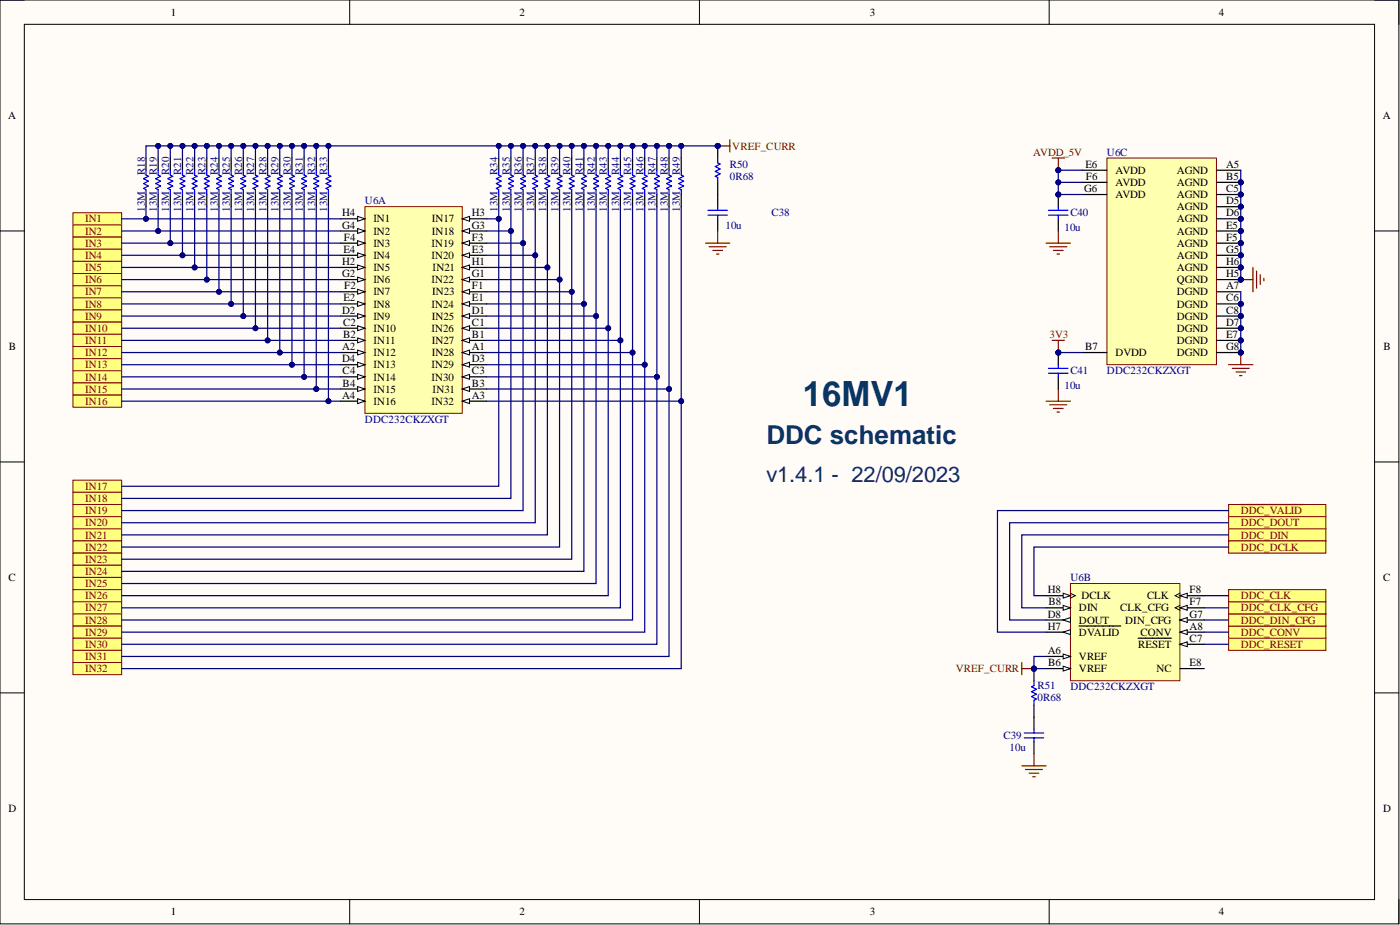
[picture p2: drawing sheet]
<svg xmlns="http://www.w3.org/2000/svg" width="292mm" height="193mm" viewBox="0 0 292 193" stroke-linecap="round" stroke-linejoin="round" font-family="sans-serif">
<defs><g id="words">
<text font-size="7.3" fill="#073763" x="167.5" y="84.7">16MV1</text>
<text font-size="5.4" fill="#073763" x="159.9" y="92.7">DDC schematic</text>
<text font-size="4.6" fill="#073763" x="159.9" y="100.5">v1.4.1 - 22/09/2023</text>
<g font-size="2.3">
<text x="35.6" y="3.3">1</text>
<text x="108.4" y="3.3">2</text>
<text x="181.5" y="3.3">3</text>
<text x="254.3" y="3.3">4</text>
<text x="1.7" y="24.9">A</text>
<text x="288.5" y="24.9">A</text>
<text x="226.5" y="35">E6</text>
<text x="255.8" y="35">A5</text>
<text x="226.2" y="40.1">G6</text>
<text x="226.6" y="37.5">F6</text>
<text x="232.7" y="38.8">AVDD</text>
<text x="232.7" y="41.3">AVDD</text>
<text x="232.7" y="36.3">AVDD</text>
<text x="245.5" y="38.8">AGND</text>
<text x="245.5" y="41.3">AGND</text>
<text x="245.5" y="36.3">AGND</text>
<text x="255.8" y="37.5">B5</text>
<text x="255.8" y="40.1">C5</text>
<text x="71.4" y="45.1">H4</text>
<text x="71.4" y="47.7">G4</text>
<text x="77.9" y="46.4">IN1</text>
<text x="90.1" y="46.4">IN17</text>
<text x="98.5" y="45.1">H3</text>
<text x="98.5" y="47.7">G3</text>
<text x="245.5" y="43.9">AGND</text>
<text x="245.5" y="46.4">AGND</text>
<text x="255.8" y="42.6">D5</text>
<text x="255.8" y="45.1">D6</text>
<text x="255.8" y="47.7">E5</text>
<text x="71.7" y="52.7">E4</text>
<text x="71.7" y="50.2">F4</text>
<text x="77.9" y="48.9">IN2</text>
<text x="77.9" y="51.5">IN3</text>
<text x="90" y="51.5">IN19</text>
<text x="90.1" y="48.9">IN18</text>
<text x="98.5" y="50.2">F3</text>
<text x="98.5" y="52.7">E3</text>
<text x="245.5" y="51.5">AGND</text>
<text x="245.5" y="48.9">AGND</text>
<text x="255.8" y="50.2">F5</text>
<text x="255.8" y="52.7">G5</text>
<text x="71.4" y="55.3">H2</text>
<text x="71.4" y="57.8">G2</text>
<text x="77.9" y="54">IN4</text>
<text x="77.9" y="56.6">IN5</text>
<text x="77.9" y="59.1">IN6</text>
<text x="90" y="54">IN20</text>
<text x="90" y="59.1">IN22</text>
<text x="90.3" y="56.6">IN21</text>
<text x="98.5" y="55.3">H1</text>
<text x="98.5" y="57.8">G1</text>
<text x="245.5" y="54">AGND</text>
<text x="245.5" y="56.6">AGND</text>
<text x="245.5" y="59.1">QGND</text>
<text x="255.8" y="55.3">H6</text>
<text x="255.8" y="57.8">H5</text>
<text x="71.4" y="65.4">D2</text>
<text x="71.7" y="62.9">E2</text>
<text x="71.8" y="60.4">F2</text>
<text x="77.9" y="61.6">IN7</text>
<text x="77.9" y="64.2">IN8</text>
<text x="90" y="64.2">IN24</text>
<text x="90.2" y="61.6">IN23</text>
<text x="98.5" y="60.4">F1</text>
<text x="98.5" y="62.9">E1</text>
<text x="98.5" y="65.4">D1</text>
<text x="245.5" y="64.2">DGND</text>
<text x="245.5" y="61.6">DGND</text>
<text x="255.8" y="62.9">C6</text>
<text x="255.8" y="65.4">C8</text>
<text x="255.8" y="60.4">A7</text>
<text x="71.6" y="68">C2</text>
<text x="71.6" y="70.5">B2</text>
<text x="77.9" y="66.7">IN9</text>
<text x="77.9" y="69.2">IN10</text>
<text x="77.9" y="71.8">IN11</text>
<text x="90" y="69.2">IN26</text>
<text x="90.1" y="66.7">IN25</text>
<text x="90.1" y="71.8">IN27</text>
<text x="98.5" y="68">C1</text>
<text x="98.5" y="70.5">B1</text>
<text x="245.5" y="66.7">DGND</text>
<text x="245.5" y="69.2">DGND</text>
<text x="245.5" y="71.8">DGND</text>
<text x="255.8" y="68">D7</text>
<text x="255.8" y="70.5">E7</text>
<text x="1.9" y="73">B</text>
<text x="71.4" y="73">A2</text>
<text x="71.4" y="75.6">D4</text>
<text x="77.9" y="74.3">IN12</text>
<text x="77.9" y="76.8">IN13</text>
<text x="90" y="76.8">IN29</text>
<text x="90.1" y="74.3">IN28</text>
<text x="98.5" y="73">A1</text>
<text x="98.5" y="75.6">D3</text>
<text x="226.4" y="73">B7</text>
<text x="232.7" y="74.3">DVDD</text>
<text x="245.5" y="74.3">DGND</text>
<text x="255.8" y="73">G8</text>
<text x="288.7" y="73">B</text>
<text x="71.4" y="83.2">A4</text>
<text x="71.5" y="78.1">C4</text>
<text x="71.5" y="80.6">B4</text>
<text x="77.9" y="79.4">IN14</text>
<text x="77.9" y="81.9">IN15</text>
<text x="90" y="79.4">IN30</text>
<text x="90.3" y="81.9">IN31</text>
<text x="98.5" y="78.1">C3</text>
<text x="98.5" y="80.6">B3</text>
<text x="98.5" y="83.2">A3</text>
<text x="77.9" y="84.5">IN16</text>
<text x="90" y="84.5">IN32</text>
<text x="1.8" y="121.2">C</text>
<text x="218.6" y="123.8">H8</text>
<text x="225.6" y="125">DCLK</text>
<text x="239.3" y="125">CLK</text>
<text x="248.2" y="123.8">F8</text>
<text x="288.6" y="121.2">C</text>
<text x="218.6" y="128.8">D8</text>
<text x="218.6" y="131.4">H7</text>
<text x="218.8" y="126.3">B8</text>
<text x="225.1" y="127.6">DIN</text>
<text x="225.1" y="130.1">DOUT</text>
<text x="233.7" y="127.6">CLK_CFG</text>
<text x="234.8" y="130.1">DIN_CFG</text>
<text x="248.2" y="126.3">F7</text>
<text x="248.2" y="131.4">A8</text>
<text x="248.2" y="128.8">G7</text>
<text x="218.6" y="136.4">A6</text>
<text x="225.1" y="132.6">DVALID</text>
<text x="225.1" y="137.7">VREF</text>
<text x="237.5" y="135.2">RESET</text>
<text x="238" y="132.6">CONV</text>
<text x="248.2" y="133.9">C7</text>
<text x="218.7" y="139">B6</text>
<text x="225.1" y="140.2">VREF</text>
<text x="241.3" y="140.2">NC</text>
<text x="248.2" y="139">E8</text>
<text x="1.8" y="169.4">D</text>
<text x="288.6" y="169.4">D</text>
<text x="35.6" y="191">1</text>
<text x="108.4" y="191">2</text>
<text x="181.5" y="191">3</text>
<text x="254.3" y="191">4</text>
</g>
<g font-size="2.3" fill="#000080">
<text x="152.3" y="35">R50</text>
<text x="231" y="32.5">U6C</text>
<text x="30.2" y="36.5" transform="rotate(-90 30.2 36.5)">R18</text>
<text x="32.7" y="36.5" transform="rotate(-90 32.7 36.5)">R19</text>
<text x="35.3" y="36.5" transform="rotate(-90 35.3 36.5)">R20</text>
<text x="37.8" y="36.5" transform="rotate(-90 37.8 36.5)">R21</text>
<text x="40.4" y="36.5" transform="rotate(-90 40.4 36.5)">R22</text>
<text x="42.9" y="36.5" transform="rotate(-90 42.9 36.5)">R23</text>
<text x="45.4" y="36.5" transform="rotate(-90 45.4 36.5)">R24</text>
<text x="48" y="36.5" transform="rotate(-90 48 36.5)">R25</text>
<text x="50.5" y="36.5" transform="rotate(-90 50.5 36.5)">R26</text>
<text x="53" y="36.5" transform="rotate(-90 53 36.5)">R27</text>
<text x="55.6" y="36.5" transform="rotate(-90 55.6 36.5)">R28</text>
<text x="58.1" y="36.5" transform="rotate(-90 58.1 36.5)">R29</text>
<text x="60.7" y="36.5" transform="rotate(-90 60.7 36.5)">R30</text>
<text x="63.2" y="36.5" transform="rotate(-90 63.2 36.5)">R31</text>
<text x="65.7" y="36.5" transform="rotate(-90 65.7 36.5)">R32</text>
<text x="68.3" y="36.5" transform="rotate(-90 68.3 36.5)">R33</text>
<text x="103.8" y="36.5" transform="rotate(-90 103.8 36.5)">R34</text>
<text x="106.3" y="36.5" transform="rotate(-90 106.3 36.5)">R35</text>
<text x="108.9" y="36.5" transform="rotate(-90 108.9 36.5)">R36</text>
<text x="111.4" y="36.5" transform="rotate(-90 111.4 36.5)">R37</text>
<text x="114" y="36.5" transform="rotate(-90 114 36.5)">R38</text>
<text x="116.5" y="36.5" transform="rotate(-90 116.5 36.5)">R39</text>
<text x="119" y="36.5" transform="rotate(-90 119 36.5)">R40</text>
<text x="121.6" y="36.5" transform="rotate(-90 121.6 36.5)">R41</text>
<text x="124.1" y="36.5" transform="rotate(-90 124.1 36.5)">R42</text>
<text x="126.6" y="36.5" transform="rotate(-90 126.6 36.5)">R43</text>
<text x="129.2" y="36.5" transform="rotate(-90 129.2 36.5)">R44</text>
<text x="131.7" y="36.5" transform="rotate(-90 131.7 36.5)">R45</text>
<text x="134.3" y="36.5" transform="rotate(-90 134.3 36.5)">R46</text>
<text x="136.8" y="36.5" transform="rotate(-90 136.8 36.5)">R47</text>
<text x="139.3" y="36.5" transform="rotate(-90 139.3 36.5)">R48</text>
<text x="141.9" y="36.5" transform="rotate(-90 141.9 36.5)">R49</text>
<text x="152.3" y="37.5">0R68</text>
<text x="30.2" y="44.1" transform="rotate(-90 30.2 44.1)">13M</text>
<text x="32.7" y="44.1" transform="rotate(-90 32.7 44.1)">13M</text>
<text x="35.3" y="44.1" transform="rotate(-90 35.3 44.1)">13M</text>
<text x="37.8" y="44.1" transform="rotate(-90 37.8 44.1)">13M</text>
<text x="40.4" y="44.1" transform="rotate(-90 40.4 44.1)">13M</text>
<text x="42.9" y="44.1" transform="rotate(-90 42.9 44.1)">13M</text>
<text x="45.4" y="44.1" transform="rotate(-90 45.4 44.1)">13M</text>
<text x="48" y="44.1" transform="rotate(-90 48 44.1)">13M</text>
<text x="50.5" y="44.1" transform="rotate(-90 50.5 44.1)">13M</text>
<text x="53" y="44.1" transform="rotate(-90 53 44.1)">13M</text>
<text x="55.6" y="44.1" transform="rotate(-90 55.6 44.1)">13M</text>
<text x="58.1" y="44.1" transform="rotate(-90 58.1 44.1)">13M</text>
<text x="60.7" y="44.1" transform="rotate(-90 60.7 44.1)">13M</text>
<text x="63.2" y="44.1" transform="rotate(-90 63.2 44.1)">13M</text>
<text x="65.7" y="44.1" transform="rotate(-90 65.7 44.1)">13M</text>
<text x="68.3" y="44.1" transform="rotate(-90 68.3 44.1)">13M</text>
<text x="76.1" y="42.6">U6A</text>
<text x="103.8" y="44.1" transform="rotate(-90 103.8 44.1)">13M</text>
<text x="106.3" y="44.1" transform="rotate(-90 106.3 44.1)">13M</text>
<text x="108.9" y="44.1" transform="rotate(-90 108.9 44.1)">13M</text>
<text x="111.4" y="44.1" transform="rotate(-90 111.4 44.1)">13M</text>
<text x="114" y="44.1" transform="rotate(-90 114 44.1)">13M</text>
<text x="116.5" y="44.1" transform="rotate(-90 116.5 44.1)">13M</text>
<text x="119" y="44.1" transform="rotate(-90 119 44.1)">13M</text>
<text x="121.6" y="44.1" transform="rotate(-90 121.6 44.1)">13M</text>
<text x="124.1" y="44.1" transform="rotate(-90 124.1 44.1)">13M</text>
<text x="126.6" y="44.1" transform="rotate(-90 126.6 44.1)">13M</text>
<text x="129.2" y="44.1" transform="rotate(-90 129.2 44.1)">13M</text>
<text x="131.7" y="44.1" transform="rotate(-90 131.7 44.1)">13M</text>
<text x="134.3" y="44.1" transform="rotate(-90 134.3 44.1)">13M</text>
<text x="136.8" y="44.1" transform="rotate(-90 136.8 44.1)">13M</text>
<text x="139.3" y="44.1" transform="rotate(-90 139.3 44.1)">13M</text>
<text x="141.9" y="44.1" transform="rotate(-90 141.9 44.1)">13M</text>
<text x="151.3" y="47.7">10u</text>
<text x="161" y="45.1">C38</text>
<text x="223.3" y="45.1">C40</text>
<text x="222.1" y="48.2">10u</text>
<text x="222.1" y="81.2">10u</text>
<text x="223.3" y="78.1">C41</text>
<text x="231" y="78.1">DDC232CKZXGT</text>
<text x="76.1" y="88.3">DDC232CKZXGT</text>
<text x="223.3" y="121.2">U6B</text>
<text x="216.5" y="143.8">R51</text>
<text x="216.5" y="146.3">0R68</text>
<text x="223.3" y="144">DDC232CKZXGT</text>
<text x="209.4" y="154.2">C39</text>
<text x="210.7" y="156.7">10u</text>
</g>
<g font-size="2.3" fill="#800000">
<text x="152.8" y="31.2">VREF_CURR</text>
<text x="215.6" y="32.5">AVDD_5V</text>
<text x="17.8" y="46.4">IN1</text>
<text x="17.8" y="48.9">IN2</text>
<text x="17.8" y="51.5">IN3</text>
<text x="17.8" y="54">IN4</text>
<text x="17.8" y="56.6">IN5</text>
<text x="17.8" y="59.1">IN6</text>
<text x="17.8" y="61.6">IN7</text>
<text x="17.8" y="64.2">IN8</text>
<text x="17.8" y="66.7">IN9</text>
<text x="17.8" y="69.2">IN10</text>
<text x="17.8" y="71.8">IN11</text>
<text x="218.9" y="70.5">3V3</text>
<text x="17.8" y="74.3">IN12</text>
<text x="17.8" y="76.8">IN13</text>
<text x="17.8" y="79.4">IN14</text>
<text x="17.8" y="81.9">IN15</text>
<text x="17.8" y="84.5">IN16</text>
<text x="17.8" y="102.2">IN17</text>
<text x="17.8" y="104.7">IN18</text>
<text x="17.8" y="107.3">IN19</text>
<text x="258.9" y="107.3">DDC_VALID</text>
<text x="17.8" y="109.8">IN20</text>
<text x="17.8" y="112.3">IN21</text>
<text x="258.9" y="109.8">DDC_DOUT</text>
<text x="258.9" y="112.3">DDC_DIN</text>
<text x="17.8" y="114.9">IN22</text>
<text x="17.8" y="117.4">IN23</text>
<text x="17.8" y="120">IN24</text>
<text x="258.9" y="114.9">DDC_DCLK</text>
<text x="17.8" y="122.5">IN25</text>
<text x="17.8" y="125">IN26</text>
<text x="258.9" y="125">DDC_CLK</text>
<text x="17.8" y="127.6">IN27</text>
<text x="17.8" y="130.1">IN28</text>
<text x="258.9" y="130.1">DDC_DIN_CFG</text>
<text x="258.9" y="127.6">DDC_CLK_CFG</text>
<text x="17.8" y="132.6">IN29</text>
<text x="17.8" y="135.2">IN30</text>
<text x="17.8" y="137.7">IN31</text>
<text x="258.9" y="135.2">DDC_RESET</text>
<text x="258.9" y="132.6">DDC_CONV</text>
<text x="17.8" y="140.2">IN32</text>
<text x="199.4" y="140.2">VREF_CURR</text>
</g>
</g></defs>
<path d="M0 0h291.9v192.7h-291.9z" fill-rule="evenodd" fill="#fffcf8"/>
<path d="M0 0h291.9v192.7h-291.9z" fill="none" stroke="#000" stroke-width=".21"/>
<path d="M5.1 5.1h281.7v182.6h-281.7z" fill-rule="evenodd" fill="#fffcf8"/>
<g fill="none" stroke="#000" stroke-width=".21">
<path d="M0 0h5.1M5.1 5.1h281.7v182.6h-281.7zM73 0v5.1M145.9 0v5.1M218.9 0v5.1M286.8 0h5.1v5.1M0 48.2h5.1M286.8 48.2h5.1M0 96.4h5.1M286.8 96.4h5.1M0 144.6h5.1M286.8 144.6h5.1"/>
<path d="M73 187.7v5M145.9 187.7v5M218.9 187.7v5M291.9 187.7v5"/>
</g>
<path d="M76.1 43.1h20.3v43.1h-20.3z" fill-rule="evenodd" fill="#ffffb0"/>
<path d="M76.1 43.1h20.3v43.1h-20.3z" fill="none" stroke="#800000" stroke-width=".21"/>
<path d="M71.1 45.6h5" fill="none" stroke="#000" stroke-width=".25"/>
<path d="M74.6 45.1l1.5 .5-1.5 .6z" fill="#f8fcff"/>
<path d="M74.6 45.1l1.5 .5-1.5 .6z" fill="none" stroke="#000" stroke-width=".21"/>
<path d="M71.1 48.2h5" fill="none" stroke="#000" stroke-width=".25"/>
<path d="M74.6 47.7l1.5 .5-1.5 .5z" fill="#f8fcff"/>
<path d="M74.6 47.7l1.5 .5-1.5 .5z" fill="none" stroke="#000" stroke-width=".21"/>
<path d="M71.1 50.7h5" fill="none" stroke="#000" stroke-width=".25"/>
<path d="M74.6 50.2l1.5 .5-1.5 .5z" fill="#f8fcff"/>
<path d="M74.6 50.2l1.5 .5-1.5 .5z" fill="none" stroke="#000" stroke-width=".21"/>
<path d="M71.1 53.3h5" fill="none" stroke="#000" stroke-width=".25"/>
<path d="M74.6 52.7l1.5 .6-1.5 .5z" fill="#f8fcff"/>
<path d="M74.6 52.7l1.5 .6-1.5 .5z" fill="none" stroke="#000" stroke-width=".21"/>
<path d="M71.1 55.8h5" fill="none" stroke="#000" stroke-width=".25"/>
<path d="M74.6 55.3l1.5 .5-1.5 .5z" fill="#f8fcff"/>
<path d="M74.6 55.3l1.5 .5-1.5 .5z" fill="none" stroke="#000" stroke-width=".21"/>
<path d="M71.1 58.3h5" fill="none" stroke="#000" stroke-width=".25"/>
<path d="M74.6 57.8l1.5 .5-1.5 .5z" fill="#f8fcff"/>
<path d="M74.6 57.8l1.5 .5-1.5 .5z" fill="none" stroke="#000" stroke-width=".21"/>
<path d="M71.1 60.9h5" fill="none" stroke="#000" stroke-width=".25"/>
<path d="M74.6 60.4l1.5 .5-1.5 .5z" fill="#f8fcff"/>
<path d="M74.6 60.4l1.5 .5-1.5 .5z" fill="none" stroke="#000" stroke-width=".21"/>
<path d="M71.1 63.4h5" fill="none" stroke="#000" stroke-width=".25"/>
<path d="M74.6 62.9l1.5 .5-1.5 .5z" fill="#f8fcff"/>
<path d="M74.6 62.9l1.5 .5-1.5 .5z" fill="none" stroke="#000" stroke-width=".21"/>
<path d="M71.1 65.9h5" fill="none" stroke="#000" stroke-width=".25"/>
<path d="M74.6 65.4l1.5 .5-1.5 .5z" fill="#f8fcff"/>
<path d="M74.6 65.4l1.5 .5-1.5 .5z" fill="none" stroke="#000" stroke-width=".21"/>
<path d="M71.1 68.5h5" fill="none" stroke="#000" stroke-width=".25"/>
<path d="M74.6 68l1.5 .5-1.5 .5z" fill="#f8fcff"/>
<path d="M74.6 68l1.5 .5-1.5 .5z" fill="none" stroke="#000" stroke-width=".21"/>
<path d="M71.1 71h5" fill="none" stroke="#000" stroke-width=".25"/>
<path d="M74.6 70.5l1.5 .5-1.5 .5z" fill="#f8fcff"/>
<path d="M74.6 70.5l1.5 .5-1.5 .5z" fill="none" stroke="#000" stroke-width=".21"/>
<path d="M71.1 73.5h5" fill="none" stroke="#000" stroke-width=".25"/>
<path d="M74.6 73l1.5 .5-1.5 .6z" fill="#f8fcff"/>
<path d="M74.6 73l1.5 .5-1.5 .6z" fill="none" stroke="#000" stroke-width=".21"/>
<path d="M71.1 76.1h5" fill="none" stroke="#000" stroke-width=".25"/>
<path d="M74.6 75.6l1.5 .5-1.5 .5z" fill="#f8fcff"/>
<path d="M74.6 75.6l1.5 .5-1.5 .5z" fill="none" stroke="#000" stroke-width=".21"/>
<path d="M71.1 78.6h5" fill="none" stroke="#000" stroke-width=".25"/>
<path d="M74.6 78.1l1.5 .5-1.5 .5z" fill="#f8fcff"/>
<path d="M74.6 78.1l1.5 .5-1.5 .5z" fill="none" stroke="#000" stroke-width=".21"/>
<path d="M71.1 81.2h5" fill="none" stroke="#000" stroke-width=".25"/>
<path d="M74.6 80.6l1.5 .6-1.5 .5z" fill="#f8fcff"/>
<path d="M74.6 80.6l1.5 .6-1.5 .5z" fill="none" stroke="#000" stroke-width=".21"/>
<path d="M71.1 83.7h5" fill="none" stroke="#000" stroke-width=".25"/>
<path d="M74.6 83.2l1.5 .5-1.5 .5z" fill="#f8fcff"/>
<path d="M74.6 83.2l1.5 .5-1.5 .5z" fill="none" stroke="#000" stroke-width=".21"/>
<path d="M96.4 45.6h5.1" fill="none" stroke="#000" stroke-width=".25"/>
<path d="M96.4 45.6l1.6-.5v1.1z" fill="#f8fcff"/>
<path d="M96.4 45.6l1.6-.5v1.1z" fill="none" stroke="#000" stroke-width=".21"/>
<path d="M96.4 48.2h5.1" fill="none" stroke="#000" stroke-width=".25"/>
<path d="M96.4 48.2l1.6-.5v1z" fill="#f8fcff"/>
<path d="M96.4 48.2l1.6-.5v1z" fill="none" stroke="#000" stroke-width=".21"/>
<path d="M96.4 50.7h5.1" fill="none" stroke="#000" stroke-width=".25"/>
<path d="M96.4 50.7l1.6-.5v1z" fill="#f8fcff"/>
<path d="M96.4 50.7l1.6-.5v1z" fill="none" stroke="#000" stroke-width=".21"/>
<path d="M96.4 53.3h5.1" fill="none" stroke="#000" stroke-width=".25"/>
<path d="M96.4 53.3l1.6-.6v1.1z" fill="#f8fcff"/>
<path d="M96.4 53.3l1.6-.6v1.1z" fill="none" stroke="#000" stroke-width=".21"/>
<path d="M96.4 55.8h5.1" fill="none" stroke="#000" stroke-width=".25"/>
<path d="M96.4 55.8l1.6-.5v1z" fill="#f8fcff"/>
<path d="M96.4 55.8l1.6-.5v1z" fill="none" stroke="#000" stroke-width=".21"/>
<path d="M96.4 58.3h5.1" fill="none" stroke="#000" stroke-width=".25"/>
<path d="M96.4 58.3l1.6-.5v1z" fill="#f8fcff"/>
<path d="M96.4 58.3l1.6-.5v1z" fill="none" stroke="#000" stroke-width=".21"/>
<path d="M96.4 60.9h5.1" fill="none" stroke="#000" stroke-width=".25"/>
<path d="M96.4 60.9l1.6-.5v1z" fill="#f8fcff"/>
<path d="M96.4 60.9l1.6-.5v1z" fill="none" stroke="#000" stroke-width=".21"/>
<path d="M96.4 63.4h5.1" fill="none" stroke="#000" stroke-width=".25"/>
<path d="M96.4 63.4l1.6-.5v1z" fill="#f8fcff"/>
<path d="M96.4 63.4l1.6-.5v1z" fill="none" stroke="#000" stroke-width=".21"/>
<path d="M96.4 65.9h5.1" fill="none" stroke="#000" stroke-width=".25"/>
<path d="M96.4 65.9l1.6-.5v1z" fill="#f8fcff"/>
<path d="M96.4 65.9l1.6-.5v1z" fill="none" stroke="#000" stroke-width=".21"/>
<path d="M96.4 68.5h5.1" fill="none" stroke="#000" stroke-width=".25"/>
<path d="M96.4 68.5l1.6-.5v1z" fill="#f8fcff"/>
<path d="M96.4 68.5l1.6-.5v1z" fill="none" stroke="#000" stroke-width=".21"/>
<path d="M96.4 71h5.1" fill="none" stroke="#000" stroke-width=".25"/>
<path d="M96.4 71l1.6-.5v1z" fill="#f8fcff"/>
<path d="M96.4 71l1.6-.5v1z" fill="none" stroke="#000" stroke-width=".21"/>
<path d="M96.4 73.5h5.1" fill="none" stroke="#000" stroke-width=".25"/>
<path d="M96.4 73.5l1.6-.5v1.1z" fill="#f8fcff"/>
<path d="M96.4 73.5l1.6-.5v1.1z" fill="none" stroke="#000" stroke-width=".21"/>
<path d="M96.4 76.1h5.1" fill="none" stroke="#000" stroke-width=".25"/>
<path d="M96.4 76.1l1.6-.5v1z" fill="#f8fcff"/>
<path d="M96.4 76.1l1.6-.5v1z" fill="none" stroke="#000" stroke-width=".21"/>
<path d="M96.4 78.6h5.1" fill="none" stroke="#000" stroke-width=".25"/>
<path d="M96.4 78.6l1.6-.5v1z" fill="#f8fcff"/>
<path d="M96.4 78.6l1.6-.5v1z" fill="none" stroke="#000" stroke-width=".21"/>
<path d="M96.4 81.2h5.1" fill="none" stroke="#000" stroke-width=".25"/>
<path d="M96.4 81.2l1.6-.6v1.1z" fill="#f8fcff"/>
<path d="M96.4 81.2l1.6-.6v1.1z" fill="none" stroke="#000" stroke-width=".21"/>
<path d="M96.4 83.7h5.1" fill="none" stroke="#000" stroke-width=".25"/>
<path d="M96.4 83.7l1.6-.5v1z" fill="#f8fcff"/>
<path d="M96.4 83.7l1.6-.5v1z" fill="none" stroke="#000" stroke-width=".21"/>
<path d="M223.3 121.7h22.9v20.3h-22.9z" fill-rule="evenodd" fill="#ffffb0"/>
<path d="M223.3 121.7h22.9v20.3h-22.9z" fill="none" stroke="#800000" stroke-width=".21"/>
<path d="M246.2 124.3h5.1" fill="none" stroke="#000" stroke-width=".25"/>
<path d="M246.2 124.3l1.5-.5v1z" fill="#f8fcff"/>
<path d="M246.2 124.3l1.5-.5v1zM246.2 123.8l-1 .5 1 .5" fill="none" stroke="#000" stroke-width=".21"/>
<path d="M246.2 126.8h5.1" fill="none" stroke="#000" stroke-width=".25"/>
<path d="M246.2 126.8l1.5-.5v1z" fill="#f8fcff"/>
<path d="M246.2 126.8l1.5-.5v1zM246.2 126.3l-1 .5 1 .5" fill="none" stroke="#000" stroke-width=".21"/>
<path d="M246.2 131.9h5.1" fill="none" stroke="#000" stroke-width=".25"/>
<path d="M246.2 131.9l1.5-.5v1z" fill="#f8fcff"/>
<path d="M246.2 131.9l1.5-.5v1z" fill="none" stroke="#000" stroke-width=".21"/>
<path d="M246.2 129.3h5.1" fill="none" stroke="#000" stroke-width=".25"/>
<path d="M246.2 129.3l1.5-.5v1z" fill="#f8fcff"/>
<path d="M246.2 129.3l1.5-.5v1z" fill="none" stroke="#000" stroke-width=".21"/>
<path d="M246.2 134.4h5.1" fill="none" stroke="#000" stroke-width=".25"/>
<path d="M246.2 134.4l1.5-.5v1z" fill="#f8fcff"/>
<path d="M246.2 134.4l1.5-.5v1z" fill="none" stroke="#000" stroke-width=".21"/>
<path d="M218.3 124.3h5M237.5 133.1h6.9" fill="none" stroke="#000" stroke-width=".25"/>
<path d="M221.8 123.8l1.5 .5-1.5 .5z" fill="#f8fcff"/>
<path d="M221.8 123.8l1.5 .5-1.5 .5zM223.3 123.8l1.1 .5-1.1 .5" fill="none" stroke="#000" stroke-width=".21"/>
<path d="M218.3 126.8h5" fill="none" stroke="#000" stroke-width=".25"/>
<path d="M221.8 126.3l1.5 .5-1.5 .5z" fill="#f8fcff"/>
<path d="M221.8 126.3l1.5 .5-1.5 .5z" fill="none" stroke="#000" stroke-width=".21"/>
<path d="M218.3 129.3h5" fill="none" stroke="#000" stroke-width=".25"/>
<path d="M221.8 129.3l1.5-.5v1z" fill="#f8fcff"/>
<path d="M221.8 129.3l1.5-.5v1z" fill="none" stroke="#000" stroke-width=".21"/>
<path d="M218.3 131.9h5" fill="none" stroke="#000" stroke-width=".25"/>
<path d="M221.8 131.9l1.5-.5v1z" fill="#f8fcff"/>
<path d="M221.8 131.9l1.5-.5v1z" fill="none" stroke="#000" stroke-width=".21"/>
<path d="M218.3 139.5h5M225.1 130.6h8.7" fill="none" stroke="#000" stroke-width=".25"/>
<path d="M221.8 139l1.5 .5-1.5 .5z" fill="#f8fcff"/>
<path d="M221.8 139l1.5 .5-1.5 .5z" fill="none" stroke="#000" stroke-width=".21"/>
<path d="M218.3 136.9h5" fill="none" stroke="#000" stroke-width=".25"/>
<path d="M221.8 136.4l1.5 .5-1.5 .6z" fill="#f8fcff"/>
<path d="M221.8 136.4l1.5 .5-1.5 .6z" fill="none" stroke="#000" stroke-width=".21"/>
<path d="M246.2 139.5h5.1" fill="none" stroke="#000" stroke-width=".25"/>
<circle cx="258.9" cy="38" r=".51" fill="#000080"/>
<circle cx="258.9" cy="38" r=".51" fill="none" stroke="#000080" stroke-width=".21"/>
<circle cx="258.9" cy="40.6" r=".51" fill="#000080"/>
<circle cx="258.9" cy="40.6" r=".51" fill="none" stroke="#000080" stroke-width=".21"/>
<circle cx="258.9" cy="43.1" r=".51" fill="#000080"/>
<circle cx="258.9" cy="43.1" r=".51" fill="none" stroke="#000080" stroke-width=".21"/>
<circle cx="258.9" cy="45.7" r=".51" fill="#000080"/>
<circle cx="258.9" cy="45.7" r=".51" fill="none" stroke="#000080" stroke-width=".21"/>
<circle cx="258.9" cy="50.7" r=".51" fill="#000080"/>
<circle cx="258.9" cy="50.7" r=".51" fill="none" stroke="#000080" stroke-width=".21"/>
<circle cx="258.9" cy="53.3" r=".51" fill="#000080"/>
<circle cx="258.9" cy="53.3" r=".51" fill="none" stroke="#000080" stroke-width=".21"/>
<circle cx="258.9" cy="55.8" r=".51" fill="#000080"/>
<circle cx="258.9" cy="55.8" r=".51" fill="none" stroke="#000080" stroke-width=".21"/>
<circle cx="258.9" cy="48.2" r=".51" fill="#000080"/>
<circle cx="258.9" cy="48.2" r=".51" fill="none" stroke="#000080" stroke-width=".21"/>
<circle cx="258.9" cy="63.4" r=".51" fill="#000080"/>
<circle cx="258.9" cy="63.4" r=".51" fill="none" stroke="#000080" stroke-width=".21"/>
<circle cx="258.9" cy="65.9" r=".51" fill="#000080"/>
<circle cx="258.9" cy="65.9" r=".51" fill="none" stroke="#000080" stroke-width=".21"/>
<circle cx="258.9" cy="68.5" r=".51" fill="#000080"/>
<circle cx="258.9" cy="68.5" r=".51" fill="none" stroke="#000080" stroke-width=".21"/>
<circle cx="258.9" cy="73.5" r=".51" fill="#000080"/>
<circle cx="258.9" cy="73.5" r=".51" fill="none" stroke="#000080" stroke-width=".21"/>
<circle cx="258.9" cy="71" r=".51" fill="#000080"/>
<circle cx="258.9" cy="71" r=".51" fill="none" stroke="#000080" stroke-width=".21"/>
<circle cx="258.9" cy="58.3" r=".51" fill="#000080"/>
<circle cx="258.9" cy="58.3" r=".51" fill="none" stroke="#000080" stroke-width=".21"/>
<path d="M231 33h22.8v43.1h-22.8z" fill-rule="evenodd" fill="#ffffb0"/>
<path d="M231 33h22.8v43.1h-22.8z" fill="none" stroke="#800000" stroke-width=".21"/>
<path d="M253.8 38h5.1" fill="none" stroke="#000" stroke-width=".25"/>
<circle cx="258.9" cy="38" r=".51" fill="#000080"/>
<circle cx="258.9" cy="38" r=".51" fill="none" stroke="#000080" stroke-width=".21"/>
<path d="M253.8 40.6h5.1" fill="none" stroke="#000" stroke-width=".25"/>
<circle cx="258.9" cy="40.6" r=".51" fill="#000080"/>
<circle cx="258.9" cy="40.6" r=".51" fill="none" stroke="#000080" stroke-width=".21"/>
<path d="M253.8 43.1h5.1" fill="none" stroke="#000" stroke-width=".25"/>
<circle cx="258.9" cy="43.1" r=".51" fill="#000080"/>
<circle cx="258.9" cy="43.1" r=".51" fill="none" stroke="#000080" stroke-width=".21"/>
<path d="M253.8 45.6h5.1" fill="none" stroke="#000" stroke-width=".25"/>
<circle cx="258.9" cy="45.7" r=".51" fill="#000080"/>
<circle cx="258.9" cy="45.7" r=".51" fill="none" stroke="#000080" stroke-width=".21"/>
<path d="M253.8 35.5h5.1M253.8 50.7h5.1" fill="none" stroke="#000" stroke-width=".25"/>
<circle cx="258.9" cy="50.7" r=".51" fill="#000080"/>
<circle cx="258.9" cy="50.7" r=".51" fill="none" stroke="#000080" stroke-width=".21"/>
<path d="M253.8 53.3h5.1" fill="none" stroke="#000" stroke-width=".25"/>
<circle cx="258.9" cy="53.3" r=".51" fill="#000080"/>
<circle cx="258.9" cy="53.3" r=".51" fill="none" stroke="#000080" stroke-width=".21"/>
<path d="M253.8 55.8h5.1" fill="none" stroke="#000" stroke-width=".25"/>
<circle cx="258.9" cy="55.8" r=".51" fill="#000080"/>
<circle cx="258.9" cy="55.8" r=".51" fill="none" stroke="#000080" stroke-width=".21"/>
<path d="M253.8 48.2h5.1" fill="none" stroke="#000" stroke-width=".25"/>
<circle cx="258.9" cy="48.2" r=".51" fill="#000080"/>
<circle cx="258.9" cy="48.2" r=".51" fill="none" stroke="#000080" stroke-width=".21"/>
<path d="M225.9 38h5.1M225.9 35.5h5.1M225.9 40.6h5.1M253.8 63.4h5.1" fill="none" stroke="#000" stroke-width=".25"/>
<circle cx="258.9" cy="63.4" r=".51" fill="#000080"/>
<circle cx="258.9" cy="63.4" r=".51" fill="none" stroke="#000080" stroke-width=".21"/>
<path d="M253.8 65.9h5.1" fill="none" stroke="#000" stroke-width=".25"/>
<circle cx="258.9" cy="65.9" r=".51" fill="#000080"/>
<circle cx="258.9" cy="65.9" r=".51" fill="none" stroke="#000080" stroke-width=".21"/>
<path d="M253.8 68.5h5.1" fill="none" stroke="#000" stroke-width=".25"/>
<circle cx="258.9" cy="68.5" r=".51" fill="#000080"/>
<circle cx="258.9" cy="68.5" r=".51" fill="none" stroke="#000080" stroke-width=".21"/>
<path d="M253.8 60.9h5.1M253.8 73.5h5.1" fill="none" stroke="#000" stroke-width=".25"/>
<circle cx="258.9" cy="73.5" r=".51" fill="#000080"/>
<circle cx="258.9" cy="73.5" r=".51" fill="none" stroke="#000080" stroke-width=".21"/>
<path d="M253.8 71h5.1" fill="none" stroke="#000" stroke-width=".25"/>
<circle cx="258.9" cy="71" r=".51" fill="#000080"/>
<circle cx="258.9" cy="71" r=".51" fill="none" stroke="#000080" stroke-width=".21"/>
<path d="M253.8 58.3h5.1M225.9 73.5h5.1" fill="none" stroke="#000" stroke-width=".25"/>
<circle cx="258.9" cy="58.3" r=".51" fill="#000080"/>
<circle cx="258.9" cy="58.3" r=".51" fill="none" stroke="#000080" stroke-width=".21"/>
<g fill="none" stroke="#000" stroke-width=".25">
<path d="M38.1 33v2.5M40.6 33v2.5M43.1 33v2.5M45.7 33v2.5M48.2 33v2.5M50.8 33v2.5M53.3 33v2.5M55.8 33v2.5M58.4 33v2.5M60.9 33v2.5M63.4 33v2.5M66 33v2.5"/>
<path d="M68.5 33v2.5M104.1 33v2.5M106.6 33v2.5M109.1 33v2.5M111.7 33v2.5M114.2 33v2.5M116.7 33v2.5M119.3 33v2.5M121.8 33v2.5M124.4 33v2.5M126.9 33v2.5M129.4 33v2.5"/>
<path d="M132 33v2.5M134.5 33v2.5M137.1 33v2.5M139.6 33v2.5M142.1 33v2.5M38.1 40.6v2.5M40.6 40.6v2.5M43.1 40.6v2.5M45.7 40.6v2.5M48.2 40.6v2.5M50.8 40.6v2.5M53.3 40.6v2.5"/>
<path d="M55.8 40.6v2.5M58.4 40.6v2.5M60.9 40.6v2.5M63.4 40.6v2.5M66 40.6v2.5M68.5 40.6v2.5M104.1 40.6v2.5M106.6 40.6v2.5M109.1 40.6v2.5M111.7 40.6v2.5M114.2 40.6v2.5M116.7 40.6v2.5"/>
<path d="M119.3 40.6v2.5M121.8 40.6v2.5M124.4 40.6v2.5M126.9 40.6v2.5M129.4 40.6v2.5M132 40.6v2.5M134.5 40.6v2.5M137.1 40.6v2.5M139.6 40.6v2.5M142.1 40.6v2.5M149.7 40.6v2.5M149.7 45.6v2.6"/>
</g>
<g fill="none" stroke="#00f" stroke-width=".25">
<path d="M38.1 35.5v1l.5 .3-1 .5 1 .5-1 .5 1 .5-1 .5 .5 .3v1M40.6 35.5v1l.5 .3-1 .5 1 .5-1 .5 1 .5-1 .5 .5 .3v1M43.1 35.5v1l.6 .3-1.1 .5 1.1 .5-1.1 .5 1.1 .5-1.1 .5 .5 .3v1M45.7 35.5v1l.5 .3-1 .5 1 .5-1 .5 1 .5-1 .5 .5 .3v1M48.2 35.5v1l.5 .3-1 .5 1 .5-1 .5 1 .5-1 .5 .5 .3v1M50.8 35.5v1l.5 .3-1 .5 1 .5-1 .5 1 .5-1 .5 .5 .3v1M53.3 35.5v1l.5 .3-1 .5 1 .5-1 .5 1 .5-1 .5 .5 .3v1M55.8 35.5v1l.5 .3-1 .5 1 .5-1 .5 1 .5-1 .5 .5 .3v1M58.4 35.5v1l.5 .3-1 .5 1 .5-1 .5 1 .5-1 .5 .5 .3v1M60.9 35.5v1l.5 .3-1 .5 1 .5-1 .5 1 .5-1 .5 .5 .3v1M63.4 35.5v1l.6 .3-1.1 .5 1.1 .5-1.1 .5 1.1 .5-1.1 .5 .5 .3v1M66 35.5v1l.5 .3-1 .5 1 .5-1 .5 1 .5-1 .5 .5 .3v1"/>
<path d="M68.5 35.5v1l.5 .3-1 .5 1 .5-1 .5 1 .5-1 .5 .5 .3v1M104.1 35.5v1l.5 .3-1.1 .5 1.1 .5-1.1 .5 1.1 .5-1.1 .5 .6 .3v1M106.6 35.5v1l.5 .3-1 .5 1 .5-1 .5 1 .5-1 .5 .5 .3v1M109.1 35.5v1l.5 .3-1 .5 1 .5-1 .5 1 .5-1 .5 .5 .3v1M111.7 35.5v1l.5 .3-1 .5 1 .5-1 .5 1 .5-1 .5 .5 .3v1M114.2 35.5v1l.5 .3-1 .5 1 .5-1 .5 1 .5-1 .5 .5 .3v1M116.7 35.5v1l.6 .3-1.1 .5 1.1 .5-1.1 .5 1.1 .5-1.1 .5 .5 .3v1M119.3 35.5v1l.5 .3-1 .5 1 .5-1 .5 1 .5-1 .5 .5 .3v1M121.8 35.5v1l.5 .3-1 .5 1 .5-1 .5 1 .5-1 .5 .5 .3v1M124.4 35.5v1l.5 .3-1 .5 1 .5-1 .5 1 .5-1 .5 .5 .3v1M126.9 35.5v1l.5 .3-1 .5 1 .5-1 .5 1 .5-1 .5 .5 .3v1M129.4 35.5v1l.5 .3-1 .5 1 .5-1 .5 1 .5-1 .5 .5 .3v1"/>
<path d="M132 35.5v1l.5 .3-1 .5 1 .5-1 .5 1 .5-1 .5 .5 .3v1M134.5 35.5v1l.5 .3-1 .5 1 .5-1 .5 1 .5-1 .5 .5 .3v1M137.1 35.5v1l.5 .3-1.1 .5 1.1 .5-1.1 .5 1.1 .5-1.1 .5 .6 .3v1M139.6 35.5v1l.5 .3-1 .5 1 .5-1 .5 1 .5-1 .5 .5 .3v1M142.1 35.5v1l.5 .3-1 .5 1 .5-1 .5 1 .5-1 .5 .5 .3v1M147.7 44.9h4.1M147.7 43.9h4.1M149.7 43.1v.8M149.7 44.9v.7"/>
</g>
<path d="M147.2 50.7h5.1M148 51.5h3.5M148.7 52.2h2.1M149.5 53h.5M149.7 48.2v2.5" fill="none" stroke="#800000" stroke-width=".25"/>
<circle cx="149.7" cy="30.4" r=".51" fill="#000080"/>
<circle cx="149.7" cy="30.4" r=".51" fill="none" stroke="#000080" stroke-width=".21"/>
<path d="M149.7 30.4v2.6" fill="none" stroke="#000" stroke-width=".25"/>
<circle cx="149.7" cy="30.4" r=".51" fill="#000080"/>
<circle cx="149.7" cy="30.4" r=".51" fill="none" stroke="#000080" stroke-width=".21"/>
<path d="M149.7 38v2.6" fill="none" stroke="#000" stroke-width=".25"/>
<path d="M149.7 33v1l.5 .2-1 .5 1 .6-1 .5 1 .5-1 .5 .5 .2v1" fill="none" stroke="#00f" stroke-width=".25"/>
<path d="M149.7 30.4h2.6M152.3 29.2v2.5" fill="none" stroke="#800000" stroke-width=".25"/>
<circle cx="149.7" cy="30.4" r=".51" fill="#000080"/>
<circle cx="149.7" cy="30.4" r=".51" fill="none" stroke="#000080" stroke-width=".21"/>
<path d="M218.3 83.7h5M219 84.5h3.6M219.8 85.2h2M220.6 86h.5M220.8 81.2v2.5" fill="none" stroke="#800000" stroke-width=".25"/>
<circle cx="220.8" cy="73.5" r=".51" fill="#000080"/>
<circle cx="220.8" cy="73.5" r=".51" fill="none" stroke="#000080" stroke-width=".21"/>
<path d="M220.8 73.5v2.6M220.8 78.6v2.6" fill="none" stroke="#000" stroke-width=".25"/>
<circle cx="220.8" cy="73.5" r=".51" fill="#000080"/>
<circle cx="220.8" cy="73.5" r=".51" fill="none" stroke="#000080" stroke-width=".21"/>
<path d="M218.8 76.8h4M218.8 77.9h4M220.8 76.1v.7M220.8 77.9v.7" fill="none" stroke="#00f" stroke-width=".25"/>
<circle cx="220.8" cy="40.6" r=".51" fill="#000080"/>
<circle cx="220.8" cy="40.6" r=".51" fill="none" stroke="#000080" stroke-width=".21"/>
<path d="M220.8 40.6v2.5M220.8 45.6v2.6" fill="none" stroke="#000" stroke-width=".25"/>
<circle cx="220.8" cy="40.6" r=".51" fill="#000080"/>
<circle cx="220.8" cy="40.6" r=".51" fill="none" stroke="#000080" stroke-width=".21"/>
<path d="M218.8 43.9h4M218.8 44.9h4M220.8 43.1v.8M220.8 44.9v.7" fill="none" stroke="#00f" stroke-width=".25"/>
<path d="M219.5 33h2.6M220.8 33v2.5" fill="none" stroke="#800000" stroke-width=".25"/>
<circle cx="220.8" cy="35.5" r=".51" fill="#000080"/>
<circle cx="220.8" cy="35.5" r=".51" fill="none" stroke="#000080" stroke-width=".21"/>
<path d="M219.5 71h2.6M220.8 71v2.5" fill="none" stroke="#800000" stroke-width=".25"/>
<circle cx="220.8" cy="73.5" r=".51" fill="#000080"/>
<circle cx="220.8" cy="73.5" r=".51" fill="none" stroke="#000080" stroke-width=".21"/>
<path d="M256.3 76.1h5.1M257.1 76.8h3.6M257.9 77.6h2M258.6 78.4h.5M258.9 73.5v2.6" fill="none" stroke="#800000" stroke-width=".25"/>
<circle cx="258.9" cy="73.5" r=".51" fill="#000080"/>
<circle cx="258.9" cy="73.5" r=".51" fill="none" stroke="#000080" stroke-width=".21"/>
<path d="M218.3 50.7h5M219 51.5h3.6M219.8 52.2h2M220.6 53h.5M220.8 48.2v2.5M258.9 58.3h2.5M261.4 55.8v5.1M262.2 56.6v3.5M262.9 57.3v2M263.7 58.1v.5" fill="none" stroke="#800000" stroke-width=".25"/>
<circle cx="258.9" cy="58.3" r=".51" fill="#000080"/>
<circle cx="258.9" cy="58.3" r=".51" fill="none" stroke="#000080" stroke-width=".21"/>
<path d="M215.7 149.6v2.6M215.7 154.7v2.5" fill="none" stroke="#000" stroke-width=".25"/>
<path d="M213.7 153.9h4.1M213.7 152.9h4.1M215.7 152.2v.7M215.7 153.9v.8" fill="none" stroke="#00f" stroke-width=".25"/>
<path d="M213.2 159.8h5.1M215.7 157.2v2.6M214 160.5h3.5M214.7 161.3h2M215.5 162.1h.5" fill="none" stroke="#800000" stroke-width=".25"/>
<circle cx="215.7" cy="139.5" r=".51" fill="#000080"/>
<circle cx="215.7" cy="139.5" r=".51" fill="none" stroke="#000080" stroke-width=".21"/>
<path d="M215.7 139.5v2.5" fill="none" stroke="#000" stroke-width=".25"/>
<circle cx="215.7" cy="139.5" r=".51" fill="#000080"/>
<circle cx="215.7" cy="139.5" r=".51" fill="none" stroke="#000080" stroke-width=".21"/>
<path d="M215.7 147.1v2.5" fill="none" stroke="#000" stroke-width=".25"/>
<path d="M215.7 142v1l-.5 .3 1 .5-1 .5 1 .5-1 .5 1 .5-.5 .3v1" fill="none" stroke="#00f" stroke-width=".25"/>
<path d="M213.2 138.2v2.6M213.2 139.5h2.5" fill="none" stroke="#800000" stroke-width=".25"/>
<circle cx="215.7" cy="139.5" r=".51" fill="#000080"/>
<circle cx="215.7" cy="139.5" r=".51" fill="none" stroke="#000080" stroke-width=".21"/>
<path d="M30.5 33v2.5M33 33v2.5M35.5 33v2.5M30.5 40.6v2.5M33 40.6v2.5M35.5 40.6v2.5" fill="none" stroke="#000" stroke-width=".25"/>
<path d="M30.5 35.5v1l.5 .3-1.1 .5 1.1 .5-1.1 .5 1.1 .5-1.1 .5 .6 .3v1M33 35.5v1l.5 .3-1 .5 1 .5-1 .5 1 .5-1 .5 .5 .3v1M35.5 35.5v1l.5 .3-1 .5 1 .5-1 .5 1 .5-1 .5 .5 .3v1" fill="none" stroke="#00f" stroke-width=".25"/>
<path d="M256.3 133.1h20.3v2.6h-20.3z" fill-rule="evenodd" fill="#ffff80"/>
<path d="M256.3 133.1h20.3v2.6h-20.3z" fill="none" stroke="#800000" stroke-width=".21"/>
<path d="M258.9 133.1h12.9" fill="none" stroke="#800000" stroke-width=".25"/>
<path d="M256.3 130.6h20.3v2.5h-20.3z" fill-rule="evenodd" fill="#ffff80"/>
<path d="M256.3 130.6h20.3v2.5h-20.3z" fill="none" stroke="#800000" stroke-width=".21"/>
<path d="M256.3 105.2h20.3v2.6h-20.3z" fill-rule="evenodd" fill="#ffff80"/>
<path d="M256.3 105.2h20.3v2.6h-20.3z" fill="none" stroke="#800000" stroke-width=".21"/>
<path d="M258.9 105.2h13" fill="none" stroke="#800000" stroke-width=".25"/>
<path d="M256.3 107.8h20.3v2.5h-20.3z" fill-rule="evenodd" fill="#ffff80"/>
<path d="M256.3 107.8h20.3v2.5h-20.3z" fill="none" stroke="#800000" stroke-width=".21"/>
<path d="M256.3 128.1h20.3v2.5h-20.3z" fill-rule="evenodd" fill="#ffff80"/>
<path d="M256.3 128.1h20.3v2.5h-20.3z" fill="none" stroke="#800000" stroke-width=".21"/>
<path d="M256.3 125.5h20.3v2.6h-20.3z" fill-rule="evenodd" fill="#ffff80"/>
<path d="M256.3 125.5h20.3v2.6h-20.3z" fill="none" stroke="#800000" stroke-width=".21"/>
<path d="M256.3 123h20.3v2.5h-20.3z" fill-rule="evenodd" fill="#ffff80"/>
<path d="M256.3 123h20.3v2.5h-20.3z" fill="none" stroke="#800000" stroke-width=".21"/>
<path d="M256.3 110.3h20.3v2.6h-20.3z" fill-rule="evenodd" fill="#ffff80"/>
<path d="M256.3 110.3h20.3v2.6h-20.3z" fill="none" stroke="#800000" stroke-width=".21"/>
<path d="M256.3 112.9h20.3v2.5h-20.3z" fill-rule="evenodd" fill="#ffff80"/>
<path d="M256.3 112.9h20.3v2.5h-20.3z" fill="none" stroke="#800000" stroke-width=".21"/>
<path d="M15.2 44.4h10.2v2.5h-10.2z" fill-rule="evenodd" fill="#ffff80"/>
<path d="M15.2 44.4h10.2v2.5h-10.2z" fill="none" stroke="#800000" stroke-width=".21"/>
<path d="M15.2 46.9h10.2v2.6h-10.2z" fill-rule="evenodd" fill="#ffff80"/>
<path d="M15.2 46.9h10.2v2.6h-10.2z" fill="none" stroke="#800000" stroke-width=".21"/>
<path d="M15.2 49.5h10.2v2.5h-10.2z" fill-rule="evenodd" fill="#ffff80"/>
<path d="M15.2 49.5h10.2v2.5h-10.2z" fill="none" stroke="#800000" stroke-width=".21"/>
<path d="M15.2 52h10.2v2.5h-10.2z" fill-rule="evenodd" fill="#ffff80"/>
<path d="M15.2 52h10.2v2.5h-10.2z" fill="none" stroke="#800000" stroke-width=".21"/>
<path d="M15.2 54.5h10.2v2.6h-10.2z" fill-rule="evenodd" fill="#ffff80"/>
<path d="M15.2 54.5h10.2v2.6h-10.2z" fill="none" stroke="#800000" stroke-width=".21"/>
<path d="M15.2 57.1h10.2v2.5h-10.2z" fill-rule="evenodd" fill="#ffff80"/>
<path d="M15.2 57.1h10.2v2.5h-10.2z" fill="none" stroke="#800000" stroke-width=".21"/>
<path d="M15.2 59.6h10.2v2.5h-10.2z" fill-rule="evenodd" fill="#ffff80"/>
<path d="M15.2 59.6h10.2v2.5h-10.2z" fill="none" stroke="#800000" stroke-width=".21"/>
<path d="M15.2 62.1h10.2v2.6h-10.2z" fill-rule="evenodd" fill="#ffff80"/>
<path d="M15.2 62.1h10.2v2.6h-10.2z" fill="none" stroke="#800000" stroke-width=".21"/>
<path d="M15.2 64.7h10.2v2.5h-10.2z" fill-rule="evenodd" fill="#ffff80"/>
<path d="M15.2 64.7h10.2v2.5h-10.2z" fill="none" stroke="#800000" stroke-width=".21"/>
<path d="M15.2 67.2h10.2v2.5h-10.2z" fill-rule="evenodd" fill="#ffff80"/>
<path d="M15.2 67.2h10.2v2.5h-10.2z" fill="none" stroke="#800000" stroke-width=".21"/>
<path d="M15.2 69.7h10.2v2.6h-10.2z" fill-rule="evenodd" fill="#ffff80"/>
<path d="M15.2 69.7h10.2v2.6h-10.2z" fill="none" stroke="#800000" stroke-width=".21"/>
<path d="M15.2 72.3h10.2v2.5h-10.2z" fill-rule="evenodd" fill="#ffff80"/>
<path d="M15.2 72.3h10.2v2.5h-10.2z" fill="none" stroke="#800000" stroke-width=".21"/>
<path d="M15.2 74.8h10.2v2.5h-10.2z" fill-rule="evenodd" fill="#ffff80"/>
<path d="M15.2 74.8h10.2v2.5h-10.2z" fill="none" stroke="#800000" stroke-width=".21"/>
<path d="M15.2 77.3h10.2v2.6h-10.2z" fill-rule="evenodd" fill="#ffff80"/>
<path d="M15.2 77.3h10.2v2.6h-10.2z" fill="none" stroke="#800000" stroke-width=".21"/>
<path d="M15.2 79.9h10.2v2.5h-10.2z" fill-rule="evenodd" fill="#ffff80"/>
<path d="M15.2 79.9h10.2v2.5h-10.2z" fill="none" stroke="#800000" stroke-width=".21"/>
<path d="M15.2 82.4h10.2v2.6h-10.2z" fill-rule="evenodd" fill="#ffff80"/>
<path d="M15.2 82.4h10.2v2.6h-10.2z" fill="none" stroke="#800000" stroke-width=".21"/>
<path d="M15.2 100.2h10.2v2.5h-10.2z" fill-rule="evenodd" fill="#ffff80"/>
<path d="M15.2 100.2h10.2v2.5h-10.2z" fill="none" stroke="#800000" stroke-width=".21"/>
<path d="M15.2 102.7h10.2v2.5h-10.2z" fill-rule="evenodd" fill="#ffff80"/>
<path d="M15.2 102.7h10.2v2.5h-10.2z" fill="none" stroke="#800000" stroke-width=".21"/>
<path d="M15.2 105.2h10.2v2.6h-10.2z" fill-rule="evenodd" fill="#ffff80"/>
<path d="M15.2 105.2h10.2v2.6h-10.2z" fill="none" stroke="#800000" stroke-width=".21"/>
<path d="M15.2 107.8h10.2v2.5h-10.2z" fill-rule="evenodd" fill="#ffff80"/>
<path d="M15.2 107.8h10.2v2.5h-10.2z" fill="none" stroke="#800000" stroke-width=".21"/>
<path d="M15.2 110.3h10.2v2.6h-10.2z" fill-rule="evenodd" fill="#ffff80"/>
<path d="M15.2 110.3h10.2v2.6h-10.2z" fill="none" stroke="#800000" stroke-width=".21"/>
<path d="M15.2 112.9h10.2v2.5h-10.2z" fill-rule="evenodd" fill="#ffff80"/>
<path d="M15.2 112.9h10.2v2.5h-10.2z" fill="none" stroke="#800000" stroke-width=".21"/>
<path d="M15.2 115.4h10.2v2.5h-10.2z" fill-rule="evenodd" fill="#ffff80"/>
<path d="M15.2 115.4h10.2v2.5h-10.2z" fill="none" stroke="#800000" stroke-width=".21"/>
<path d="M15.2 117.9h10.2v2.6h-10.2z" fill-rule="evenodd" fill="#ffff80"/>
<path d="M15.2 117.9h10.2v2.6h-10.2z" fill="none" stroke="#800000" stroke-width=".21"/>
<path d="M15.2 120.5h10.2v2.5h-10.2z" fill-rule="evenodd" fill="#ffff80"/>
<path d="M15.2 120.5h10.2v2.5h-10.2z" fill="none" stroke="#800000" stroke-width=".21"/>
<path d="M15.2 123h10.2v2.5h-10.2z" fill-rule="evenodd" fill="#ffff80"/>
<path d="M15.2 123h10.2v2.5h-10.2z" fill="none" stroke="#800000" stroke-width=".21"/>
<path d="M15.2 125.5h10.2v2.6h-10.2z" fill-rule="evenodd" fill="#ffff80"/>
<path d="M15.2 125.5h10.2v2.6h-10.2z" fill="none" stroke="#800000" stroke-width=".21"/>
<path d="M15.2 128.1h10.2v2.5h-10.2z" fill-rule="evenodd" fill="#ffff80"/>
<path d="M15.2 128.1h10.2v2.5h-10.2z" fill="none" stroke="#800000" stroke-width=".21"/>
<path d="M15.2 130.6h10.2v2.5h-10.2z" fill-rule="evenodd" fill="#ffff80"/>
<path d="M15.2 130.6h10.2v2.5h-10.2z" fill="none" stroke="#800000" stroke-width=".21"/>
<path d="M15.2 133.1h10.2v2.6h-10.2z" fill-rule="evenodd" fill="#ffff80"/>
<path d="M15.2 133.1h10.2v2.6h-10.2z" fill="none" stroke="#800000" stroke-width=".21"/>
<path d="M15.2 135.7h10.2v2.5h-10.2z" fill-rule="evenodd" fill="#ffff80"/>
<path d="M15.2 135.7h10.2v2.5h-10.2z" fill="none" stroke="#800000" stroke-width=".21"/>
<path d="M15.2 138.2h10.2v2.6h-10.2z" fill-rule="evenodd" fill="#ffff80"/>
<path d="M15.2 138.2h10.2v2.6h-10.2z" fill="none" stroke="#800000" stroke-width=".21"/>
<path d="M258.9 60.9v12.6" fill="none" stroke="#000080" stroke-width=".25"/>
<circle cx="258.9" cy="63.4" r=".51" fill="#000080"/>
<circle cx="258.9" cy="63.4" r=".51" fill="none" stroke="#000080" stroke-width=".21"/>
<circle cx="258.9" cy="65.9" r=".51" fill="#000080"/>
<circle cx="258.9" cy="65.9" r=".51" fill="none" stroke="#000080" stroke-width=".21"/>
<circle cx="258.9" cy="68.5" r=".51" fill="#000080"/>
<circle cx="258.9" cy="68.5" r=".51" fill="none" stroke="#000080" stroke-width=".21"/>
<circle cx="258.9" cy="71" r=".51" fill="#000080"/>
<circle cx="258.9" cy="71" r=".51" fill="none" stroke="#000080" stroke-width=".21"/>
<circle cx="258.9" cy="73.5" r=".51" fill="#000080"/>
<circle cx="258.9" cy="73.5" r=".51" fill="none" stroke="#000080" stroke-width=".21"/>
<path d="M101.5 83.7h40.6v55.8h-116.7" fill="none" stroke="#000080" stroke-width=".25"/>
<circle cx="142.1" cy="83.7" r=".51" fill="#000080"/>
<circle cx="142.1" cy="83.7" r=".51" fill="none" stroke="#000080" stroke-width=".21"/>
<path d="M101.5 81.2h38.1v55.7h-114.2" fill="none" stroke="#000080" stroke-width=".25"/>
<circle cx="139.6" cy="81.2" r=".51" fill="#000080"/>
<circle cx="139.6" cy="81.2" r=".51" fill="none" stroke="#000080" stroke-width=".21"/>
<path d="M101.5 78.6h35.6v55.8h-111.7" fill="none" stroke="#000080" stroke-width=".25"/>
<circle cx="137.1" cy="78.6" r=".51" fill="#000080"/>
<circle cx="137.1" cy="78.6" r=".51" fill="none" stroke="#000080" stroke-width=".21"/>
<path d="M101.5 76.1h33v55.8h-109.1" fill="none" stroke="#000080" stroke-width=".25"/>
<circle cx="134.5" cy="76.1" r=".51" fill="#000080"/>
<circle cx="134.5" cy="76.1" r=".51" fill="none" stroke="#000080" stroke-width=".21"/>
<path d="M101.5 73.5h30.5v55.8h-106.6" fill="none" stroke="#000080" stroke-width=".25"/>
<circle cx="132" cy="73.5" r=".51" fill="#000080"/>
<circle cx="132" cy="73.5" r=".51" fill="none" stroke="#000080" stroke-width=".21"/>
<path d="M101.5 71h27.9v55.8h-104" fill="none" stroke="#000080" stroke-width=".25"/>
<circle cx="129.4" cy="71" r=".51" fill="#000080"/>
<circle cx="129.4" cy="71" r=".51" fill="none" stroke="#000080" stroke-width=".21"/>
<path d="M101.5 68.5h25.4v55.8h-101.5" fill="none" stroke="#000080" stroke-width=".25"/>
<circle cx="126.9" cy="68.5" r=".51" fill="#000080"/>
<circle cx="126.9" cy="68.5" r=".51" fill="none" stroke="#000080" stroke-width=".21"/>
<path d="M101.5 65.9h22.9v55.8h-99" fill="none" stroke="#000080" stroke-width=".25"/>
<circle cx="124.4" cy="65.9" r=".51" fill="#000080"/>
<circle cx="124.4" cy="65.9" r=".51" fill="none" stroke="#000080" stroke-width=".21"/>
<path d="M101.5 63.4h20.3v55.8h-96.4" fill="none" stroke="#000080" stroke-width=".25"/>
<circle cx="121.8" cy="63.4" r=".51" fill="#000080"/>
<circle cx="121.8" cy="63.4" r=".51" fill="none" stroke="#000080" stroke-width=".21"/>
<path d="M101.5 60.9h17.8v55.8h-93.9" fill="none" stroke="#000080" stroke-width=".25"/>
<circle cx="119.3" cy="60.9" r=".51" fill="#000080"/>
<circle cx="119.3" cy="60.9" r=".51" fill="none" stroke="#000080" stroke-width=".21"/>
<path d="M101.5 58.3h15.2v55.8h-91.3" fill="none" stroke="#000080" stroke-width=".25"/>
<circle cx="116.7" cy="58.3" r=".51" fill="#000080"/>
<circle cx="116.7" cy="58.3" r=".51" fill="none" stroke="#000080" stroke-width=".21"/>
<path d="M101.5 55.8h12.7v55.8h-88.8" fill="none" stroke="#000080" stroke-width=".25"/>
<circle cx="114.2" cy="55.8" r=".51" fill="#000080"/>
<circle cx="114.2" cy="55.8" r=".51" fill="none" stroke="#000080" stroke-width=".21"/>
<path d="M101.5 53.3h10.2v55.7h-86.3" fill="none" stroke="#000080" stroke-width=".25"/>
<circle cx="111.7" cy="53.3" r=".51" fill="#000080"/>
<circle cx="111.7" cy="53.3" r=".51" fill="none" stroke="#000080" stroke-width=".21"/>
<path d="M101.5 50.7h7.6v55.8h-83.7" fill="none" stroke="#000080" stroke-width=".25"/>
<circle cx="109.1" cy="50.7" r=".51" fill="#000080"/>
<circle cx="109.1" cy="50.7" r=".51" fill="none" stroke="#000080" stroke-width=".21"/>
<path d="M101.5 48.2h5.1v55.8h-81.2" fill="none" stroke="#000080" stroke-width=".25"/>
<circle cx="106.6" cy="48.2" r=".51" fill="#000080"/>
<circle cx="106.6" cy="48.2" r=".51" fill="none" stroke="#000080" stroke-width=".21"/>
<path d="M101.5 45.6h2.6v55.8h-78.7" fill="none" stroke="#000080" stroke-width=".25"/>
<circle cx="104.1" cy="45.6" r=".51" fill="#000080"/>
<circle cx="104.1" cy="45.6" r=".51" fill="none" stroke="#000080" stroke-width=".21"/>
<path d="M25.4 83.7h45.7" fill="none" stroke="#000080" stroke-width=".25"/>
<circle cx="68.5" cy="83.7" r=".51" fill="#000080"/>
<circle cx="68.5" cy="83.7" r=".51" fill="none" stroke="#000080" stroke-width=".21"/>
<path d="M25.4 81.2h45.7" fill="none" stroke="#000080" stroke-width=".25"/>
<circle cx="66" cy="81.2" r=".51" fill="#000080"/>
<circle cx="66" cy="81.2" r=".51" fill="none" stroke="#000080" stroke-width=".21"/>
<path d="M25.4 78.6h45.7" fill="none" stroke="#000080" stroke-width=".25"/>
<circle cx="63.4" cy="78.6" r=".51" fill="#000080"/>
<circle cx="63.4" cy="78.6" r=".51" fill="none" stroke="#000080" stroke-width=".21"/>
<path d="M25.4 76.1h45.7" fill="none" stroke="#000080" stroke-width=".25"/>
<circle cx="60.9" cy="76.1" r=".51" fill="#000080"/>
<circle cx="60.9" cy="76.1" r=".51" fill="none" stroke="#000080" stroke-width=".21"/>
<path d="M25.4 73.5h45.7" fill="none" stroke="#000080" stroke-width=".25"/>
<circle cx="58.4" cy="73.5" r=".51" fill="#000080"/>
<circle cx="58.4" cy="73.5" r=".51" fill="none" stroke="#000080" stroke-width=".21"/>
<path d="M25.4 71h45.7" fill="none" stroke="#000080" stroke-width=".25"/>
<circle cx="55.8" cy="71" r=".51" fill="#000080"/>
<circle cx="55.8" cy="71" r=".51" fill="none" stroke="#000080" stroke-width=".21"/>
<path d="M25.4 68.5h45.7" fill="none" stroke="#000080" stroke-width=".25"/>
<circle cx="53.3" cy="68.5" r=".51" fill="#000080"/>
<circle cx="53.3" cy="68.5" r=".51" fill="none" stroke="#000080" stroke-width=".21"/>
<path d="M25.4 65.9h45.7" fill="none" stroke="#000080" stroke-width=".25"/>
<circle cx="50.8" cy="65.9" r=".51" fill="#000080"/>
<circle cx="50.8" cy="65.9" r=".51" fill="none" stroke="#000080" stroke-width=".21"/>
<path d="M25.4 63.4h45.7" fill="none" stroke="#000080" stroke-width=".25"/>
<circle cx="48.2" cy="63.4" r=".51" fill="#000080"/>
<circle cx="48.2" cy="63.4" r=".51" fill="none" stroke="#000080" stroke-width=".21"/>
<path d="M25.4 60.9h45.7" fill="none" stroke="#000080" stroke-width=".25"/>
<circle cx="45.7" cy="60.9" r=".51" fill="#000080"/>
<circle cx="45.7" cy="60.9" r=".51" fill="none" stroke="#000080" stroke-width=".21"/>
<path d="M25.4 58.3h45.7" fill="none" stroke="#000080" stroke-width=".25"/>
<circle cx="43.1" cy="58.3" r=".51" fill="#000080"/>
<circle cx="43.1" cy="58.3" r=".51" fill="none" stroke="#000080" stroke-width=".21"/>
<path d="M25.4 55.8h45.7" fill="none" stroke="#000080" stroke-width=".25"/>
<circle cx="40.6" cy="55.8" r=".51" fill="#000080"/>
<circle cx="40.6" cy="55.8" r=".51" fill="none" stroke="#000080" stroke-width=".21"/>
<path d="M25.4 53.3h45.7" fill="none" stroke="#000080" stroke-width=".25"/>
<circle cx="38.1" cy="53.3" r=".51" fill="#000080"/>
<circle cx="38.1" cy="53.3" r=".51" fill="none" stroke="#000080" stroke-width=".21"/>
<path d="M25.4 50.7h45.7" fill="none" stroke="#000080" stroke-width=".25"/>
<circle cx="35.5" cy="50.7" r=".51" fill="#000080"/>
<circle cx="35.5" cy="50.7" r=".51" fill="none" stroke="#000080" stroke-width=".21"/>
<path d="M25.4 48.2h45.7" fill="none" stroke="#000080" stroke-width=".25"/>
<circle cx="33" cy="48.2" r=".51" fill="#000080"/>
<circle cx="33" cy="48.2" r=".51" fill="none" stroke="#000080" stroke-width=".21"/>
<path d="M25.4 45.6h45.7" fill="none" stroke="#000080" stroke-width=".25"/>
<circle cx="30.5" cy="45.6" r=".51" fill="#000080"/>
<circle cx="30.5" cy="45.6" r=".51" fill="none" stroke="#000080" stroke-width=".21"/>
<path d="M104.1 30.4h-73.6v2.6" fill="none" stroke="#000080" stroke-width=".25"/>
<circle cx="33" cy="30.4" r=".51" fill="#000080"/>
<circle cx="33" cy="30.4" r=".51" fill="none" stroke="#000080" stroke-width=".21"/>
<circle cx="35.5" cy="30.4" r=".51" fill="#000080"/>
<circle cx="35.5" cy="30.4" r=".51" fill="none" stroke="#000080" stroke-width=".21"/>
<circle cx="38.1" cy="30.4" r=".51" fill="#000080"/>
<circle cx="38.1" cy="30.4" r=".51" fill="none" stroke="#000080" stroke-width=".21"/>
<circle cx="40.6" cy="30.4" r=".51" fill="#000080"/>
<circle cx="40.6" cy="30.4" r=".51" fill="none" stroke="#000080" stroke-width=".21"/>
<circle cx="43.1" cy="30.4" r=".51" fill="#000080"/>
<circle cx="43.1" cy="30.4" r=".51" fill="none" stroke="#000080" stroke-width=".21"/>
<circle cx="45.7" cy="30.4" r=".51" fill="#000080"/>
<circle cx="45.7" cy="30.4" r=".51" fill="none" stroke="#000080" stroke-width=".21"/>
<circle cx="48.2" cy="30.4" r=".51" fill="#000080"/>
<circle cx="48.2" cy="30.4" r=".51" fill="none" stroke="#000080" stroke-width=".21"/>
<circle cx="50.8" cy="30.4" r=".51" fill="#000080"/>
<circle cx="50.8" cy="30.4" r=".51" fill="none" stroke="#000080" stroke-width=".21"/>
<circle cx="53.3" cy="30.4" r=".51" fill="#000080"/>
<circle cx="53.3" cy="30.4" r=".51" fill="none" stroke="#000080" stroke-width=".21"/>
<circle cx="55.8" cy="30.4" r=".51" fill="#000080"/>
<circle cx="55.8" cy="30.4" r=".51" fill="none" stroke="#000080" stroke-width=".21"/>
<circle cx="58.4" cy="30.4" r=".51" fill="#000080"/>
<circle cx="58.4" cy="30.4" r=".51" fill="none" stroke="#000080" stroke-width=".21"/>
<circle cx="60.9" cy="30.4" r=".51" fill="#000080"/>
<circle cx="60.9" cy="30.4" r=".51" fill="none" stroke="#000080" stroke-width=".21"/>
<circle cx="63.4" cy="30.4" r=".51" fill="#000080"/>
<circle cx="63.4" cy="30.4" r=".51" fill="none" stroke="#000080" stroke-width=".21"/>
<circle cx="66" cy="30.4" r=".51" fill="#000080"/>
<circle cx="66" cy="30.4" r=".51" fill="none" stroke="#000080" stroke-width=".21"/>
<circle cx="68.5" cy="30.4" r=".51" fill="#000080"/>
<circle cx="68.5" cy="30.4" r=".51" fill="none" stroke="#000080" stroke-width=".21"/>
<circle cx="104.1" cy="30.4" r=".51" fill="#000080"/>
<circle cx="104.1" cy="30.4" r=".51" fill="none" stroke="#000080" stroke-width=".21"/>
<path d="M139.6 30.4h-35.5v2.6" fill="none" stroke="#000080" stroke-width=".25"/>
<circle cx="104.1" cy="30.4" r=".51" fill="#000080"/>
<circle cx="104.1" cy="30.4" r=".51" fill="none" stroke="#000080" stroke-width=".21"/>
<circle cx="106.6" cy="30.4" r=".51" fill="#000080"/>
<circle cx="106.6" cy="30.4" r=".51" fill="none" stroke="#000080" stroke-width=".21"/>
<circle cx="109.1" cy="30.4" r=".51" fill="#000080"/>
<circle cx="109.1" cy="30.4" r=".51" fill="none" stroke="#000080" stroke-width=".21"/>
<circle cx="111.7" cy="30.4" r=".51" fill="#000080"/>
<circle cx="111.7" cy="30.4" r=".51" fill="none" stroke="#000080" stroke-width=".21"/>
<circle cx="114.2" cy="30.4" r=".51" fill="#000080"/>
<circle cx="114.2" cy="30.4" r=".51" fill="none" stroke="#000080" stroke-width=".21"/>
<circle cx="116.7" cy="30.4" r=".51" fill="#000080"/>
<circle cx="116.7" cy="30.4" r=".51" fill="none" stroke="#000080" stroke-width=".21"/>
<circle cx="119.3" cy="30.4" r=".51" fill="#000080"/>
<circle cx="119.3" cy="30.4" r=".51" fill="none" stroke="#000080" stroke-width=".21"/>
<circle cx="121.8" cy="30.4" r=".51" fill="#000080"/>
<circle cx="121.8" cy="30.4" r=".51" fill="none" stroke="#000080" stroke-width=".21"/>
<circle cx="124.4" cy="30.4" r=".51" fill="#000080"/>
<circle cx="124.4" cy="30.4" r=".51" fill="none" stroke="#000080" stroke-width=".21"/>
<circle cx="126.9" cy="30.4" r=".51" fill="#000080"/>
<circle cx="126.9" cy="30.4" r=".51" fill="none" stroke="#000080" stroke-width=".21"/>
<circle cx="129.4" cy="30.4" r=".51" fill="#000080"/>
<circle cx="129.4" cy="30.4" r=".51" fill="none" stroke="#000080" stroke-width=".21"/>
<circle cx="132" cy="30.4" r=".51" fill="#000080"/>
<circle cx="132" cy="30.4" r=".51" fill="none" stroke="#000080" stroke-width=".21"/>
<circle cx="134.5" cy="30.4" r=".51" fill="#000080"/>
<circle cx="134.5" cy="30.4" r=".51" fill="none" stroke="#000080" stroke-width=".21"/>
<circle cx="137.1" cy="30.4" r=".51" fill="#000080"/>
<circle cx="137.1" cy="30.4" r=".51" fill="none" stroke="#000080" stroke-width=".21"/>
<circle cx="139.6" cy="30.4" r=".51" fill="#000080"/>
<circle cx="139.6" cy="30.4" r=".51" fill="none" stroke="#000080" stroke-width=".21"/>
<path d="M139.6 30.4h10.1" fill="none" stroke="#000080" stroke-width=".25"/>
<circle cx="149.7" cy="30.4" r=".51" fill="#000080"/>
<circle cx="149.7" cy="30.4" r=".51" fill="none" stroke="#000080" stroke-width=".21"/>
<circle cx="142.1" cy="30.4" r=".51" fill="#000080"/>
<circle cx="142.1" cy="30.4" r=".51" fill="none" stroke="#000080" stroke-width=".21"/>
<circle cx="139.6" cy="30.4" r=".51" fill="#000080"/>
<circle cx="139.6" cy="30.4" r=".51" fill="none" stroke="#000080" stroke-width=".21"/>
<path d="M256.3 106.5h-48.2v25.4h10.2M256.3 109h-45.6v20.3h7.6M256.3 111.6h-43.1v15.2h5.1M215.7 139.5h2.6" fill="none" stroke="#000080" stroke-width=".25"/>
<circle cx="215.7" cy="139.5" r=".51" fill="#000080"/>
<circle cx="215.7" cy="139.5" r=".51" fill="none" stroke="#000080" stroke-width=".21"/>
<path d="M218.3 136.9h-2.6v2.6" fill="none" stroke="#000080" stroke-width=".25"/>
<circle cx="215.7" cy="139.5" r=".51" fill="#000080"/>
<circle cx="215.7" cy="139.5" r=".51" fill="none" stroke="#000080" stroke-width=".21"/>
<path d="M220.8 73.5h5.1M256.3 114.1h-40.6v10.2h2.6" fill="none" stroke="#000080" stroke-width=".25"/>
<circle cx="220.8" cy="73.5" r=".51" fill="#000080"/>
<circle cx="220.8" cy="73.5" r=".51" fill="none" stroke="#000080" stroke-width=".21"/>
<path d="M220.8 35.5v5.1h5.1" fill="none" stroke="#000080" stroke-width=".25"/>
<circle cx="220.8" cy="35.5" r=".51" fill="#000080"/>
<circle cx="220.8" cy="35.5" r=".51" fill="none" stroke="#000080" stroke-width=".21"/>
<circle cx="220.8" cy="38" r=".51" fill="#000080"/>
<circle cx="220.8" cy="38" r=".51" fill="none" stroke="#000080" stroke-width=".21"/>
<circle cx="220.8" cy="40.6" r=".51" fill="#000080"/>
<circle cx="220.8" cy="40.6" r=".51" fill="none" stroke="#000080" stroke-width=".21"/>
<path d="M220.8 38h5.1" fill="none" stroke="#000080" stroke-width=".25"/>
<circle cx="220.8" cy="38" r=".51" fill="#000080"/>
<circle cx="220.8" cy="38" r=".51" fill="none" stroke="#000080" stroke-width=".21"/>
<path d="M220.8 35.5h5.1" fill="none" stroke="#000080" stroke-width=".25"/>
<circle cx="220.8" cy="35.5" r=".51" fill="#000080"/>
<circle cx="220.8" cy="35.5" r=".51" fill="none" stroke="#000080" stroke-width=".21"/>
<path d="M30.5 43.1v2.5M251.3 134.4h5M251.3 131.9h5M251.3 129.3h5M251.3 126.8h5M251.3 124.3h5" fill="none" stroke="#000080" stroke-width=".25"/>
<circle cx="30.5" cy="45.6" r=".51" fill="#000080"/>
<circle cx="30.5" cy="45.6" r=".51" fill="none" stroke="#000080" stroke-width=".21"/>
<path d="M33 43.1v5.1" fill="none" stroke="#000080" stroke-width=".25"/>
<circle cx="33" cy="48.2" r=".51" fill="#000080"/>
<circle cx="33" cy="48.2" r=".51" fill="none" stroke="#000080" stroke-width=".21"/>
<path d="M33 30.4v2.6" fill="none" stroke="#000080" stroke-width=".25"/>
<circle cx="33" cy="30.4" r=".51" fill="#000080"/>
<circle cx="33" cy="30.4" r=".51" fill="none" stroke="#000080" stroke-width=".21"/>
<path d="M35.5 43.1v7.6" fill="none" stroke="#000080" stroke-width=".25"/>
<circle cx="35.5" cy="50.7" r=".51" fill="#000080"/>
<circle cx="35.5" cy="50.7" r=".51" fill="none" stroke="#000080" stroke-width=".21"/>
<path d="M35.5 30.4v2.6" fill="none" stroke="#000080" stroke-width=".25"/>
<circle cx="35.5" cy="30.4" r=".51" fill="#000080"/>
<circle cx="35.5" cy="30.4" r=".51" fill="none" stroke="#000080" stroke-width=".21"/>
<path d="M38.1 43.1v10.2" fill="none" stroke="#000080" stroke-width=".25"/>
<circle cx="38.1" cy="53.3" r=".51" fill="#000080"/>
<circle cx="38.1" cy="53.3" r=".51" fill="none" stroke="#000080" stroke-width=".21"/>
<path d="M38.1 30.4v2.6" fill="none" stroke="#000080" stroke-width=".25"/>
<circle cx="38.1" cy="30.4" r=".51" fill="#000080"/>
<circle cx="38.1" cy="30.4" r=".51" fill="none" stroke="#000080" stroke-width=".21"/>
<path d="M40.6 43.1v12.7" fill="none" stroke="#000080" stroke-width=".25"/>
<circle cx="40.6" cy="55.8" r=".51" fill="#000080"/>
<circle cx="40.6" cy="55.8" r=".51" fill="none" stroke="#000080" stroke-width=".21"/>
<path d="M40.6 30.4v2.6" fill="none" stroke="#000080" stroke-width=".25"/>
<circle cx="40.6" cy="30.4" r=".51" fill="#000080"/>
<circle cx="40.6" cy="30.4" r=".51" fill="none" stroke="#000080" stroke-width=".21"/>
<path d="M43.1 43.1v15.2" fill="none" stroke="#000080" stroke-width=".25"/>
<circle cx="43.1" cy="58.3" r=".51" fill="#000080"/>
<circle cx="43.1" cy="58.3" r=".51" fill="none" stroke="#000080" stroke-width=".21"/>
<path d="M43.1 30.4v2.6" fill="none" stroke="#000080" stroke-width=".25"/>
<circle cx="43.1" cy="30.4" r=".51" fill="#000080"/>
<circle cx="43.1" cy="30.4" r=".51" fill="none" stroke="#000080" stroke-width=".21"/>
<path d="M45.7 43.1v17.8" fill="none" stroke="#000080" stroke-width=".25"/>
<circle cx="45.7" cy="60.9" r=".51" fill="#000080"/>
<circle cx="45.7" cy="60.9" r=".51" fill="none" stroke="#000080" stroke-width=".21"/>
<path d="M45.7 30.4v2.6" fill="none" stroke="#000080" stroke-width=".25"/>
<circle cx="45.7" cy="30.4" r=".51" fill="#000080"/>
<circle cx="45.7" cy="30.4" r=".51" fill="none" stroke="#000080" stroke-width=".21"/>
<path d="M48.2 43.1v20.3" fill="none" stroke="#000080" stroke-width=".25"/>
<circle cx="48.2" cy="63.4" r=".51" fill="#000080"/>
<circle cx="48.2" cy="63.4" r=".51" fill="none" stroke="#000080" stroke-width=".21"/>
<path d="M48.2 30.4v2.6" fill="none" stroke="#000080" stroke-width=".25"/>
<circle cx="48.2" cy="30.4" r=".51" fill="#000080"/>
<circle cx="48.2" cy="30.4" r=".51" fill="none" stroke="#000080" stroke-width=".21"/>
<path d="M50.8 43.1v22.8" fill="none" stroke="#000080" stroke-width=".25"/>
<circle cx="50.8" cy="65.9" r=".51" fill="#000080"/>
<circle cx="50.8" cy="65.9" r=".51" fill="none" stroke="#000080" stroke-width=".21"/>
<path d="M50.8 30.4v2.6" fill="none" stroke="#000080" stroke-width=".25"/>
<circle cx="50.8" cy="30.4" r=".51" fill="#000080"/>
<circle cx="50.8" cy="30.4" r=".51" fill="none" stroke="#000080" stroke-width=".21"/>
<path d="M53.3 43.1v25.4" fill="none" stroke="#000080" stroke-width=".25"/>
<circle cx="53.3" cy="68.5" r=".51" fill="#000080"/>
<circle cx="53.3" cy="68.5" r=".51" fill="none" stroke="#000080" stroke-width=".21"/>
<path d="M53.3 30.4v2.6" fill="none" stroke="#000080" stroke-width=".25"/>
<circle cx="53.3" cy="30.4" r=".51" fill="#000080"/>
<circle cx="53.3" cy="30.4" r=".51" fill="none" stroke="#000080" stroke-width=".21"/>
<path d="M55.8 43.1v27.9" fill="none" stroke="#000080" stroke-width=".25"/>
<circle cx="55.8" cy="71" r=".51" fill="#000080"/>
<circle cx="55.8" cy="71" r=".51" fill="none" stroke="#000080" stroke-width=".21"/>
<path d="M55.8 30.4v2.6" fill="none" stroke="#000080" stroke-width=".25"/>
<circle cx="55.8" cy="30.4" r=".51" fill="#000080"/>
<circle cx="55.8" cy="30.4" r=".51" fill="none" stroke="#000080" stroke-width=".21"/>
<path d="M58.4 43.1v30.4" fill="none" stroke="#000080" stroke-width=".25"/>
<circle cx="58.4" cy="73.5" r=".51" fill="#000080"/>
<circle cx="58.4" cy="73.5" r=".51" fill="none" stroke="#000080" stroke-width=".21"/>
<path d="M58.4 30.4v2.6" fill="none" stroke="#000080" stroke-width=".25"/>
<circle cx="58.4" cy="30.4" r=".51" fill="#000080"/>
<circle cx="58.4" cy="30.4" r=".51" fill="none" stroke="#000080" stroke-width=".21"/>
<path d="M60.9 43.1v33" fill="none" stroke="#000080" stroke-width=".25"/>
<circle cx="60.9" cy="76.1" r=".51" fill="#000080"/>
<circle cx="60.9" cy="76.1" r=".51" fill="none" stroke="#000080" stroke-width=".21"/>
<path d="M60.9 30.4v2.6" fill="none" stroke="#000080" stroke-width=".25"/>
<circle cx="60.9" cy="30.4" r=".51" fill="#000080"/>
<circle cx="60.9" cy="30.4" r=".51" fill="none" stroke="#000080" stroke-width=".21"/>
<path d="M63.4 43.1v35.5" fill="none" stroke="#000080" stroke-width=".25"/>
<circle cx="63.4" cy="78.6" r=".51" fill="#000080"/>
<circle cx="63.4" cy="78.6" r=".51" fill="none" stroke="#000080" stroke-width=".21"/>
<path d="M63.4 30.4v2.6" fill="none" stroke="#000080" stroke-width=".25"/>
<circle cx="63.4" cy="30.4" r=".51" fill="#000080"/>
<circle cx="63.4" cy="30.4" r=".51" fill="none" stroke="#000080" stroke-width=".21"/>
<path d="M66 43.1v38.1" fill="none" stroke="#000080" stroke-width=".25"/>
<circle cx="66" cy="81.2" r=".51" fill="#000080"/>
<circle cx="66" cy="81.2" r=".51" fill="none" stroke="#000080" stroke-width=".21"/>
<path d="M66 30.4v2.6" fill="none" stroke="#000080" stroke-width=".25"/>
<circle cx="66" cy="30.4" r=".51" fill="#000080"/>
<circle cx="66" cy="30.4" r=".51" fill="none" stroke="#000080" stroke-width=".21"/>
<path d="M68.5 43.1v40.6" fill="none" stroke="#000080" stroke-width=".25"/>
<circle cx="68.5" cy="83.7" r=".51" fill="#000080"/>
<circle cx="68.5" cy="83.7" r=".51" fill="none" stroke="#000080" stroke-width=".21"/>
<path d="M68.5 30.4v2.6" fill="none" stroke="#000080" stroke-width=".25"/>
<circle cx="68.5" cy="30.4" r=".51" fill="#000080"/>
<circle cx="68.5" cy="30.4" r=".51" fill="none" stroke="#000080" stroke-width=".21"/>
<path d="M104.1 43.1v2.5" fill="none" stroke="#000080" stroke-width=".25"/>
<circle cx="104.1" cy="45.6" r=".51" fill="#000080"/>
<circle cx="104.1" cy="45.6" r=".51" fill="none" stroke="#000080" stroke-width=".21"/>
<path d="M106.6 43.1v5.1" fill="none" stroke="#000080" stroke-width=".25"/>
<circle cx="106.6" cy="48.2" r=".51" fill="#000080"/>
<circle cx="106.6" cy="48.2" r=".51" fill="none" stroke="#000080" stroke-width=".21"/>
<path d="M106.6 30.4v2.6" fill="none" stroke="#000080" stroke-width=".25"/>
<circle cx="106.6" cy="30.4" r=".51" fill="#000080"/>
<circle cx="106.6" cy="30.4" r=".51" fill="none" stroke="#000080" stroke-width=".21"/>
<path d="M109.1 43.1v7.6" fill="none" stroke="#000080" stroke-width=".25"/>
<circle cx="109.1" cy="50.7" r=".51" fill="#000080"/>
<circle cx="109.1" cy="50.7" r=".51" fill="none" stroke="#000080" stroke-width=".21"/>
<path d="M109.1 30.4v2.6" fill="none" stroke="#000080" stroke-width=".25"/>
<circle cx="109.1" cy="30.4" r=".51" fill="#000080"/>
<circle cx="109.1" cy="30.4" r=".51" fill="none" stroke="#000080" stroke-width=".21"/>
<path d="M111.7 43.1v10.2" fill="none" stroke="#000080" stroke-width=".25"/>
<circle cx="111.7" cy="53.3" r=".51" fill="#000080"/>
<circle cx="111.7" cy="53.3" r=".51" fill="none" stroke="#000080" stroke-width=".21"/>
<path d="M111.7 30.4v2.6" fill="none" stroke="#000080" stroke-width=".25"/>
<circle cx="111.7" cy="30.4" r=".51" fill="#000080"/>
<circle cx="111.7" cy="30.4" r=".51" fill="none" stroke="#000080" stroke-width=".21"/>
<path d="M114.2 43.1v12.7" fill="none" stroke="#000080" stroke-width=".25"/>
<circle cx="114.2" cy="55.8" r=".51" fill="#000080"/>
<circle cx="114.2" cy="55.8" r=".51" fill="none" stroke="#000080" stroke-width=".21"/>
<path d="M114.2 30.4v2.6" fill="none" stroke="#000080" stroke-width=".25"/>
<circle cx="114.2" cy="30.4" r=".51" fill="#000080"/>
<circle cx="114.2" cy="30.4" r=".51" fill="none" stroke="#000080" stroke-width=".21"/>
<path d="M116.7 43.1v15.2" fill="none" stroke="#000080" stroke-width=".25"/>
<circle cx="116.7" cy="58.3" r=".51" fill="#000080"/>
<circle cx="116.7" cy="58.3" r=".51" fill="none" stroke="#000080" stroke-width=".21"/>
<path d="M116.7 30.4v2.6" fill="none" stroke="#000080" stroke-width=".25"/>
<circle cx="116.7" cy="30.4" r=".51" fill="#000080"/>
<circle cx="116.7" cy="30.4" r=".51" fill="none" stroke="#000080" stroke-width=".21"/>
<path d="M119.3 43.1v17.8" fill="none" stroke="#000080" stroke-width=".25"/>
<circle cx="119.3" cy="60.9" r=".51" fill="#000080"/>
<circle cx="119.3" cy="60.9" r=".51" fill="none" stroke="#000080" stroke-width=".21"/>
<path d="M119.3 30.4v2.6" fill="none" stroke="#000080" stroke-width=".25"/>
<circle cx="119.3" cy="30.4" r=".51" fill="#000080"/>
<circle cx="119.3" cy="30.4" r=".51" fill="none" stroke="#000080" stroke-width=".21"/>
<path d="M121.8 43.1v20.3" fill="none" stroke="#000080" stroke-width=".25"/>
<circle cx="121.8" cy="63.4" r=".51" fill="#000080"/>
<circle cx="121.8" cy="63.4" r=".51" fill="none" stroke="#000080" stroke-width=".21"/>
<path d="M121.8 30.4v2.6" fill="none" stroke="#000080" stroke-width=".25"/>
<circle cx="121.8" cy="30.4" r=".51" fill="#000080"/>
<circle cx="121.8" cy="30.4" r=".51" fill="none" stroke="#000080" stroke-width=".21"/>
<path d="M124.4 43.1v22.8" fill="none" stroke="#000080" stroke-width=".25"/>
<circle cx="124.4" cy="65.9" r=".51" fill="#000080"/>
<circle cx="124.4" cy="65.9" r=".51" fill="none" stroke="#000080" stroke-width=".21"/>
<path d="M124.4 30.4v2.6" fill="none" stroke="#000080" stroke-width=".25"/>
<circle cx="124.4" cy="30.4" r=".51" fill="#000080"/>
<circle cx="124.4" cy="30.4" r=".51" fill="none" stroke="#000080" stroke-width=".21"/>
<path d="M126.9 43.1v25.4" fill="none" stroke="#000080" stroke-width=".25"/>
<circle cx="126.9" cy="68.5" r=".51" fill="#000080"/>
<circle cx="126.9" cy="68.5" r=".51" fill="none" stroke="#000080" stroke-width=".21"/>
<path d="M126.9 30.4v2.6" fill="none" stroke="#000080" stroke-width=".25"/>
<circle cx="126.9" cy="30.4" r=".51" fill="#000080"/>
<circle cx="126.9" cy="30.4" r=".51" fill="none" stroke="#000080" stroke-width=".21"/>
<path d="M129.4 43.1v27.9" fill="none" stroke="#000080" stroke-width=".25"/>
<circle cx="129.4" cy="71" r=".51" fill="#000080"/>
<circle cx="129.4" cy="71" r=".51" fill="none" stroke="#000080" stroke-width=".21"/>
<path d="M129.4 30.4v2.6" fill="none" stroke="#000080" stroke-width=".25"/>
<circle cx="129.4" cy="30.4" r=".51" fill="#000080"/>
<circle cx="129.4" cy="30.4" r=".51" fill="none" stroke="#000080" stroke-width=".21"/>
<path d="M132 43.1v30.4" fill="none" stroke="#000080" stroke-width=".25"/>
<circle cx="132" cy="73.5" r=".51" fill="#000080"/>
<circle cx="132" cy="73.5" r=".51" fill="none" stroke="#000080" stroke-width=".21"/>
<path d="M132 30.4v2.6" fill="none" stroke="#000080" stroke-width=".25"/>
<circle cx="132" cy="30.4" r=".51" fill="#000080"/>
<circle cx="132" cy="30.4" r=".51" fill="none" stroke="#000080" stroke-width=".21"/>
<path d="M134.5 43.1v33" fill="none" stroke="#000080" stroke-width=".25"/>
<circle cx="134.5" cy="76.1" r=".51" fill="#000080"/>
<circle cx="134.5" cy="76.1" r=".51" fill="none" stroke="#000080" stroke-width=".21"/>
<path d="M134.5 30.4v2.6" fill="none" stroke="#000080" stroke-width=".25"/>
<circle cx="134.5" cy="30.4" r=".51" fill="#000080"/>
<circle cx="134.5" cy="30.4" r=".51" fill="none" stroke="#000080" stroke-width=".21"/>
<path d="M137.1 43.1v35.5" fill="none" stroke="#000080" stroke-width=".25"/>
<circle cx="137.1" cy="78.6" r=".51" fill="#000080"/>
<circle cx="137.1" cy="78.6" r=".51" fill="none" stroke="#000080" stroke-width=".21"/>
<path d="M137.1 30.4v2.6" fill="none" stroke="#000080" stroke-width=".25"/>
<circle cx="137.1" cy="30.4" r=".51" fill="#000080"/>
<circle cx="137.1" cy="30.4" r=".51" fill="none" stroke="#000080" stroke-width=".21"/>
<path d="M139.6 43.1v38.1" fill="none" stroke="#000080" stroke-width=".25"/>
<circle cx="139.6" cy="81.2" r=".51" fill="#000080"/>
<circle cx="139.6" cy="81.2" r=".51" fill="none" stroke="#000080" stroke-width=".21"/>
<path d="M139.6 30.4v2.6" fill="none" stroke="#000080" stroke-width=".25"/>
<circle cx="139.6" cy="30.4" r=".51" fill="#000080"/>
<circle cx="139.6" cy="30.4" r=".51" fill="none" stroke="#000080" stroke-width=".21"/>
<path d="M142.1 43.1v40.6" fill="none" stroke="#000080" stroke-width=".25"/>
<circle cx="142.1" cy="83.7" r=".51" fill="#000080"/>
<circle cx="142.1" cy="83.7" r=".51" fill="none" stroke="#000080" stroke-width=".21"/>
<path d="M142.1 30.4v2.6" fill="none" stroke="#000080" stroke-width=".25"/>
<circle cx="142.1" cy="30.4" r=".51" fill="#000080"/>
<circle cx="142.1" cy="30.4" r=".51" fill="none" stroke="#000080" stroke-width=".21"/>
<path d="M258.9 35.5v22.8" fill="none" stroke="#000080" stroke-width=".25"/>
<circle cx="258.9" cy="38" r=".51" fill="#000080"/>
<circle cx="258.9" cy="38" r=".51" fill="none" stroke="#000080" stroke-width=".21"/>
<circle cx="258.9" cy="40.6" r=".51" fill="#000080"/>
<circle cx="258.9" cy="40.6" r=".51" fill="none" stroke="#000080" stroke-width=".21"/>
<circle cx="258.9" cy="43.1" r=".51" fill="#000080"/>
<circle cx="258.9" cy="43.1" r=".51" fill="none" stroke="#000080" stroke-width=".21"/>
<circle cx="258.9" cy="45.7" r=".51" fill="#000080"/>
<circle cx="258.9" cy="45.7" r=".51" fill="none" stroke="#000080" stroke-width=".21"/>
<circle cx="258.9" cy="48.2" r=".51" fill="#000080"/>
<circle cx="258.9" cy="48.2" r=".51" fill="none" stroke="#000080" stroke-width=".21"/>
<circle cx="258.9" cy="50.7" r=".51" fill="#000080"/>
<circle cx="258.9" cy="50.7" r=".51" fill="none" stroke="#000080" stroke-width=".21"/>
<circle cx="258.9" cy="53.3" r=".51" fill="#000080"/>
<circle cx="258.9" cy="53.3" r=".51" fill="none" stroke="#000080" stroke-width=".21"/>
<circle cx="258.9" cy="55.8" r=".51" fill="#000080"/>
<circle cx="258.9" cy="55.8" r=".51" fill="none" stroke="#000080" stroke-width=".21"/>
<circle cx="258.9" cy="58.3" r=".51" fill="#000080"/>
<circle cx="258.9" cy="58.3" r=".51" fill="none" stroke="#000080" stroke-width=".21"/>
<use href="#words"/>
</svg>
